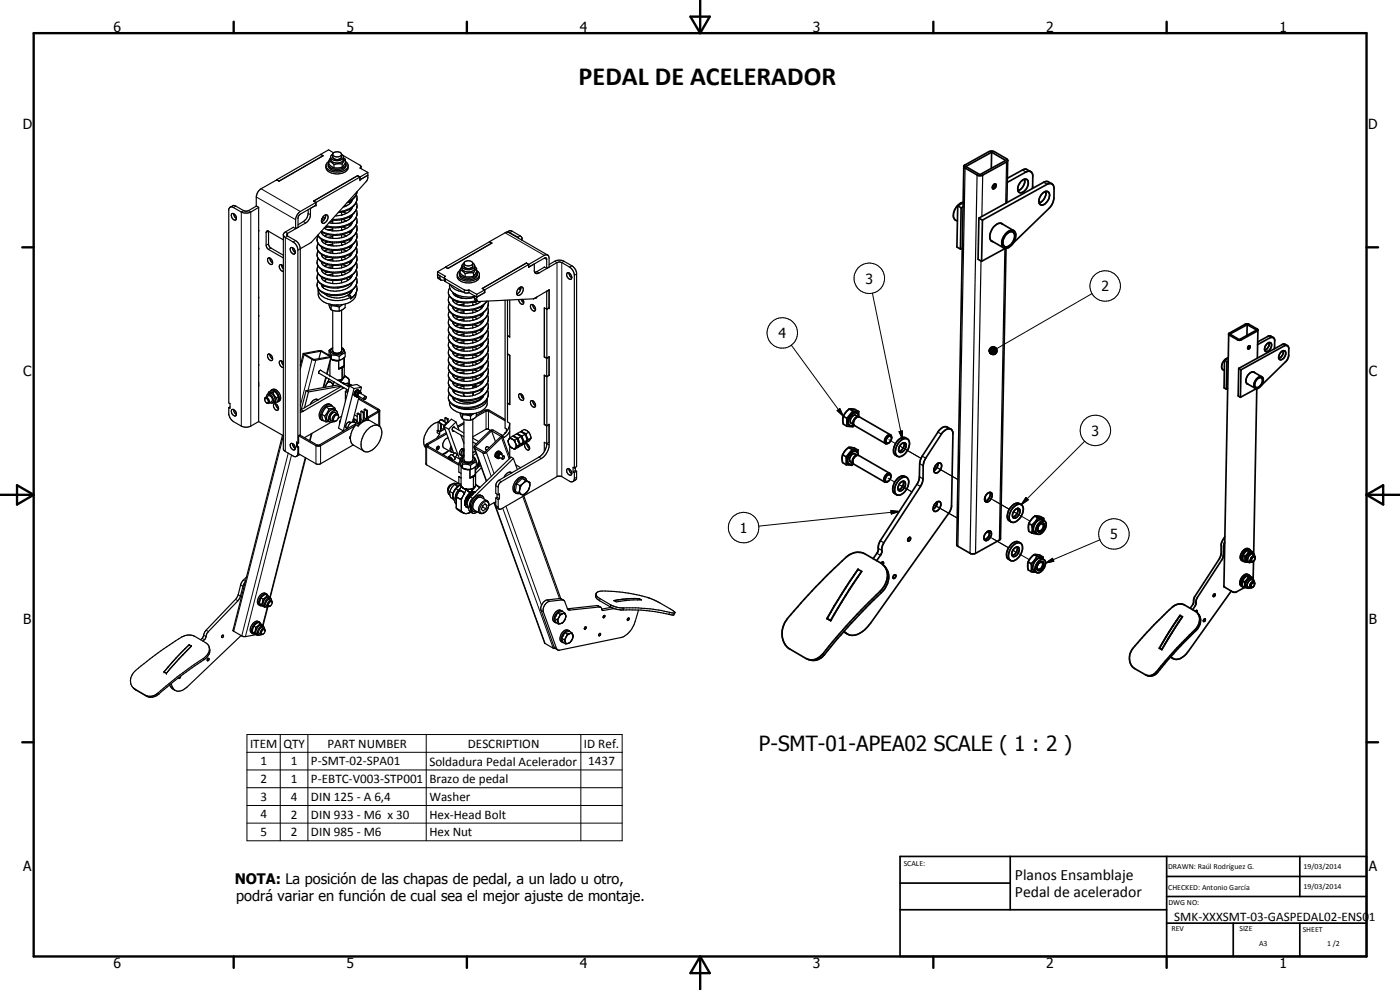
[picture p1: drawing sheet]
<svg xmlns="http://www.w3.org/2000/svg" width="420mm" height="297mm" viewBox="0 0 420 297" stroke-linecap="round" stroke-linejoin="round" font-family="sans-serif">
<defs><g id="words">
<text font-size="7.9" x="173.6" y="25.6">PEDAL DE ACELERADOR</text>
<text font-size="6.3" x="227.7" y="225.3">P-SMT-01-APEA02 SCALE ( 1 : 2 )</text>
<g font-size="4.7">
<text x="304.6" y="263.9">Planos Ensamblaje</text>
<text x="304.6" y="269.3">Pedal de acelerador</text>
</g>
<g font-size="4.4">
<text x="70.4" y="265.2">NOTA: La posición de las chapas de pedal, a un lado u otro,</text>
<text x="70.9" y="270.4">podrá variar en función de cual sea el mejor ajuste de montaje.</text>
</g>
<g font-size="4.2">
<text x="34" y="9.6">6</text>
<text x="104" y="9.6">5</text>
<text x="174" y="9.6">4</text>
<text x="244" y="9.6">3</text>
<text x="314" y="9.6">2</text>
<text x="384" y="9.6">1</text>
<text x="6.8" y="38.7">D</text>
<text x="410.6" y="38.7">D</text>
<text x="259.7" y="85.1">3</text>
<text x="330.5" y="87.4">2</text>
<text x="233.6" y="101.4">4</text>
<text x="7" y="112.9">C</text>
<text x="410.8" y="112.9">C</text>
<text x="327.6" y="130.7">3</text>
<text x="222" y="159.9">1</text>
<text x="333.2" y="161.8">5</text>
<text x="7" y="187.1">B</text>
<text x="410.8" y="187.1">B</text>
<text x="7" y="261.4">A</text>
<text x="410.8" y="261.4">A</text>
<text x="34" y="290.4">6</text>
<text x="104" y="290.4">5</text>
<text x="174" y="290.4">4</text>
<text x="244" y="290.4">3</text>
<text x="314" y="290.4">2</text>
<text x="384" y="290.4">1</text>
</g>
<g font-size="3.9">
<text x="75" y="224.3">ITEM</text>
<text x="85" y="224.3">QTY</text>
<text x="98.2" y="224.3">PART NUMBER</text>
<text x="140.4" y="224.3">DESCRIPTION</text>
<text x="175.2" y="224.4">ID Ref.</text>
<text x="78.1" y="229.7">1</text>
<text x="87.3" y="229.7">1</text>
<text x="93.3" y="229.7">P-SMT-02-SPA01</text>
<text x="128.9" y="229.7">Soldadura Pedal Acelerador</text>
<text x="176.6" y="229.7">1437</text>
<text x="78.1" y="234.9">2</text>
<text x="87.3" y="234.9">1</text>
<text x="93.3" y="234.9">P-EBTC-V003-STP001</text>
<text x="128.9" y="235">Brazo de pedal</text>
<text x="78.1" y="240.3">3</text>
<text x="78.1" y="245.6">4</text>
<text x="87.3" y="240.3">4</text>
<text x="87.3" y="245.6">2</text>
<text x="93.3" y="240.3">DIN 125 - A 6,4</text>
<text x="93.3" y="245.6">DIN 933 - M6 x 30</text>
<text x="128.9" y="240.4">Washer</text>
<text x="128.9" y="245.7">Hex-Head Bolt</text>
<text x="78.1" y="250.9">5</text>
<text x="87.3" y="250.9">2</text>
<text x="93.3" y="250.9">DIN 985 - M6</text>
<text x="128.9" y="250.9">Hex Nut</text>
<text x="352.4" y="276.3">SMK-XXXSMT-03-GASPEDAL02-ENS01</text>
</g>
<g font-size="2.4">
<text x="271.2" y="259.7">SCALE:</text>
<text x="350.6" y="260.8">DRAWN: Raúl Rodríguez G.</text>
<text x="391.2" y="260.6">19/03/2014</text>
<text x="350.6" y="267.1">CHECKED: Antonio García</text>
<text x="391.2" y="266.7">19/03/2014</text>
<text x="350.6" y="271.4">DWG NO:</text>
<text x="351.6" y="279.3">REV</text>
<text x="372" y="279.4">SIZE</text>
<text x="391" y="279.6">SHEET</text>
<text x="377.9" y="283.8">A3</text>
<text x="398.3" y="283.8">1 /2</text>
</g>
</g></defs>
<g fill="none" stroke="#000" stroke-width=".3">
<path d="M76.9 59.1l11.8 6.8M78.3 56.6l11.8 6.9M99.9 47.1a1.54 1.54 0 0 0 2.6 0M107.1 59.5a4.7 4.7 0 0 1-4.2 3.8l-1.1 .2M107.1 57.5l-.2 .9-.6 .8-1.8 1.3M70.8 61.8l-.7 .5M73.1 63.2l-.7 .4v64.2M74.6 63.2l.7 .4v64.2M80.6 73.2l-.7 .4M80.6 69.4l-.7 .4M81.3 74.4l-.7 .4M85.6 69.6l.7 .4v.8l-.7 .4v64.3"/>
<path d="M88.7 72.2l-.7 .4M90.1 74.6l-.7 .5M91 66.5l.8 .4M92.5 64l.7 .4M96.9 65.1l.7 .3M107.1 79.8a4.6 4.6 0 0 1-4.2 3.8 7.5 7.5 0 0 1-7.5-1.7l-.2-1M107.1 77.6a4.9 4.9 0 0 1-4.8 3.8 6.9 6.9 0 0 1-6.9-1.8l-.2-.9M107.1 73.1a4.8 4.8 0 0 1-4.2 3.7 7.5 7.5 0 0 1-7.5-1.7l-.2-.9M107.1 61.8a4.5 4.5 0 0 1-4 3.7l-3.4 .3M107.1 64a4.4 4.4 0 0 1-3.8 3.7 9.4 9.4 0 0 1-5.4 0M107.1 66.3a4.1 4.1 0 0 1-3.1 3.4 9.3 9.3 0 0 1-7.5-.4M107.1 68.5a4.7 4.7 0 0 1-4.6 3.9 9 9 0 0 1-5.8-.7l-1.3-1.2"/>
<path d="M107.1 70.8a4.3 4.3 0 0 1-3.6 3.6 7.9 7.9 0 0 1-7.9-1.3l-.4-1.2M107.1 75.3a3.4 3.4 0 0 1-2.1 3 9 9 0 0 1-8.4 .1l-1-.8-.4-1.1M139.2 79.8l.1 .2a1.69 1.69 0 0 0 2.3 .3l.3-.5M151.6 69.8l11.8 6.8M153.7 69.4l-.7 .4M156.1 70.8l-.7 .5M163.4 77.5l.7 .4M166.4 78.4l.8 .4v64.2M169.3 78.4l-.7 .4v64.2M171.7 79.8l-.8 .3M104.5 88.8l.7 .4v.5M107.1 86.6l-.1 .8a3.6 3.6 0 0 1-1.6 1.9"/>
<path d="M107.1 82.1a4.5 4.5 0 0 1-4.2 3.8 7.3 7.3 0 0 1-7.5-1.8l-.2-.9M107.1 84.4a4 4 0 0 1-3.6 3.6 7.7 7.7 0 0 1-8.1-1.6l-.2-.9M131.3 83l.7 .4M133.7 83.7v.8M134.6 87.7a3.7 3.7 0 0 0 3.6 2.8l2.6 .1 2.1-.4M134.6 90a3.8 3.8 0 0 0 3.7 2.8 8.2 8.2 0 0 0 7.7-2.5M139.3 87v.8M142.4 89.4l.7 .4M146.5 91.1a4 4 0 0 1-3.1 3.4 7.9 7.9 0 0 1-8.6-1.4l-.2-.9M146.5 93.3a4.1 4.1 0 0 1-3.1 3.5 8.2 8.2 0 0 1-8.4-1.1l-.4-1.2M146.5 95.6a4.5 4.5 0 0 1-4.2 3.8 7.3 7.3 0 0 1-7.5-1.8l-.2-.9M146.5 97.8a4.1 4.1 0 0 1-3.1 3.5 8.2 8.2 0 0 1-8.4-1.1l-.4-1.2"/>
<path d="M156.3 86.5l-.4 .3M161.1 81.5l.6 .4M173 82.2l-.6 .4M261.8 88l9 43.8M327.7 88.1l-28.5 16.5M80.5 118.7a1.13 1.13 0 0 1 1 1.8M91.3 106.4l-1.2 4.5M93.6 107.8l-3.5 14M94.8 108.1l-2.4 9M97.7 113.2l-.8 3.1M99.3 107.2l-1.3 4.9M99.9 105.2a1.54 1.54 0 0 0 2.6 0"/>
<path d="M102.4 116l.7 .4M104.1 115l.7 .4M108 117.9a.59 .59 0 0 0-.5 .9M146.5 100.1a5 5 0 0 1-4.8 3.9 7.1 7.1 0 0 1-6.9-1.8l-.2-.9M146.5 102.4a4 4 0 0 1-3.1 3.4 8.2 8.2 0 0 1-8.1-.9l-.6-.8-.1-.6M146.5 104.6a4 4 0 0 1-3.1 3.5 8.6 8.6 0 0 1-8.1-.9l-.5-.5-.2-.9M146.5 106.9a4.8 4.8 0 0 1-4.2 3.8 7.3 7.3 0 0 1-7.5-1.8l-.2-.9M146.5 109.1a4 4 0 0 1-3.1 3.5 8 8 0 0 1-8.4-1.1l-.4-1.2M146.5 111.4a4.6 4.6 0 0 1-4.2 3.8 7.2 7.2 0 0 1-7.5-1.7l-.2-.9M146.5 113.7a4.1 4.1 0 0 1-3.1 3.4 8.2 8.2 0 0 1-8.1-.9l-.5-.5-.2-.9M146.5 116a4.5 4.5 0 0 1-4.2 3.7 7.5 7.5 0 0 1-7.5-1.7l-.2-.9M146.5 118.2a4.6 4.6 0 0 1-4.2 3.8 7.2 7.2 0 0 1-7.5-1.8l-.2-.9"/>
<path d="M237.5 103.5l15.6 21.4M296.8 105.1l.2 .7zM296.8 105.3l.2 .5zM296.9 104.8l.1 1zM296.9 105.6l.1 .2zM297 105.8l.3 .4zM297 105.8l.6 .5zM297 105.8l.8 .6zM297 105.8l1.1 .7zM297 105.8l1.4 .6-.3 .1zM297 105.8l1.7 .5-.3 .1zM297 105.8l1.9 .4-.2 .1z"/>
<path d="M297 105.8l2 .2-.1 .2zM297 105.8l2.2-.1-.2 .3zM297 105.8l2.3-.3-.1 .2zM297 105.8l2.3-.6v.3zM297 105.8l2.3-.9v.3zM297 105.8l2.2-1.1 .1 .2zM297 105.8l2.1-1.3 .1 .2zM297 105.8l1.9-1.5 .2 .2zM297 104.6v1.2zM297 105.9h2.2M297.2 104.4l.2-.2-.4 1.6zM297.2 104.4l-.2 1.4v-1.2z"/>
<path d="M297.4 104.2l.2-.1-.6 1.7zM297.6 104.1l.3-.1-.9 1.8zM297.9 104h.2l-1.1 1.8zM298.1 104h.3l-1.4 1.8zM298.4 104l.3 .1-1.7 1.7zM298.7 104.1l.2 .2-1.9 1.5zM85 130.8l-14.9 58.6M86.5 135.9l-14 54.9M87.5 136.5l-13.9 54.5M88.3 133.5l-.2 .6M89.6 135.9l-.2 .1M90.3 122.9l.7 .5"/>
<path d="M91.6 137.3l-10.6 41.9M93.4 130.1l-.5 2.1M95.2 133.5l-.4 .2v5.4M95.8 133.5l.4 .2v5.4M100.6 123.7a1.57 1.57 0 0 0-1.3 2.4M105.9 126.4l.2 .2M105.9 126.3l.3 .3M106.2 125.8l.6 .2 .3 .6M113.7 122.8l-.4 .2v.4l.4 .2v4.2M128 133.2l.4 .2v.4l-.4 .2v5.5M134.7 137l.8 .4 .5 .8M134.7 137.4v-.1a1 1 0 0 1 1.1 .8"/>
<path d="M136.2 128.1l.2 .2M136.5 135.8l.6 .8M136.5 135.8v.1M137.7 139.4l.7 .3M139.2 137.9l.1 .2a1.69 1.69 0 0 0 2.3 .3l.3-.5M142.5 134.5l3.5 9.8M144.9 135.9l2.5 7.1M145.5 123.1l.4 .3v5.4M146 135.7l2.3 6.4M146.9 123.1l-.3 .3v5.4M150.3 136.3a.59 .59 0 0 0-.5 .9M150.5 131.3l2.3 6.4"/>
<path d="M150.7 130.8l.7 .4M161.7 137.2l.8 .4M164.1 133.1l.7 .4M251.2 123.2l.8-.6 1.1 2.3zM266.7 131.9l2.1 1.2M269.8 129.5l1-.2v2.5zM270 133.8l6.4 3.7M280.6 140l6.9 3.9M325.5 132.4l-19 19M136 149.2l.7 .4M136.6 150.7l.3 .2M136.9 146.6l.7 .5"/>
<path d="M140.2 151.7l.8 .4M140.8 153.1l.7 .4M141.1 149.1l.7 .4M144.9 151a.97 .97 0 0 1 1.2-.5 .97 .97 0 0 1 .5 1.3 2.27 2.27 0 0 1-2.2 2.1 1.97 1.97 0 0 1 .5-2.9zM146.2 150.2a2.5 2.5 0 0 0-2.6 2.5l.1 1 .3 .3M148.4 150.8l15.2 42.3M148.8 145.8l.7 .4M148.8 151.7l.7 .4M149.7 144.1l.7 .4M150.9 152.4l15.1 42.1M151.8 151.9l10.7 29.7M156.9 149l11 30.6"/>
<path d="M173 143.2l-.6 .4M266.5 143.5l2.1 1.2M267.4 153.2l2.5 .3-2.4 .7zM269.8 145.4l3.9 2.2-3.4-1.9M269.9 153.5l-42.2 4.4M280.4 151.5l6.9 3.9M296.9 149.4l6 3.4M304.7 153.8l-.5-.3 4.9 2.9M307.9 149.3l.7 .7-2.1 1.4zM70.7 179.8l.7 .5M71.5 178.4l.7 .4M72.2 175.5l.7 .4"/>
<path d="M73 174.1l.6 .3M81 179.9a1.17 1.17 0 0 0-1 1.8M168 179.6l.7 .4M180.1 179.6l-.2 .7M296.7 160.9l6 3.5M304.5 165.4l-.6-.3 5 2.8M313.8 169l2.1-1.5 .4 .9zM330.1 162l-16.3 7M56.8 193.5l.7 .3M57.5 193.8v.1M60.7 191.6l.7 .3M61 197.6l.1 .4"/>
<path d="M61.1 190.6l.7 .4M61.8 189.1l.8 .4M78.8 188.3a1.19 1.19 0 0 0-1 1.8M80.2 182.1l-1.4 5.5M162.4 183.1l.7 .5M164.2 180l.7 .4M166.3 194.2l.7 .4M170.3 182.7l.8 .3M179.1 181.7l.8 .4M180.6 182.9l.4 .3M183.3 181.5l-.1 .6M183.3 182.2l.8 .4"/>
<path d="M187.2 182.4l-.1 .6M201 183.7l-.3 .6M40.5 206.8l.3 .3M43.7 208.6l.3 .3M47.4 207.9l.3 .3M51.1 205.9l.7 .3M74.1 220.4h112.6v31.9h-112.6zM74.1 225.7h112.6M74.1 231h112.6M74.1 236.3h112.6M84.1 220.4v31.9M92.4 220.4v31.9"/>
<path d="M127.9 220.4v31.9M174.3 220.4v31.9M74.1 241.7h112.6M74.1 247h112.6"/>
<circle cx="234.8" cy="99.9" r="4.6"/>
<circle cx="260.9" cy="83.5" r="4.6"/>
<circle cx="331.7" cy="85.8" r="4.6"/>
<circle cx="328.7" cy="129.1" r="4.6"/>
<circle cx="223.2" cy="158.3" r="4.6"/>
<circle cx="334.3" cy="160.2" r="4.6"/>
</g>
<g fill="none" stroke="#000" stroke-width=".51">
<path d="M289.3 50l-2.2 113.4 .4 .5 3.8 2.2 .5 .1 1-.2 7.5-4.3 1.6-87.2M289.5 49.6l7.2-4.1 .8-.2 1 .3 3.6 2 .3 .4-.3 .6-7.6 4.1-1.1-.1-3.9-2.3-.2-.3zM289.8 50l7.8-4.3 4.2 2.4-7.7 4.3zM297.6 45.7l-.1 4.8M298.1 55.5l.2-.1a.42 .42 0 0 1 .6-.1 .42 .42 0 0 1 0 .6 .65 .65 0 0 1-.4 .6 .65 .65 0 0 1-.7-.1zM298.4 55.2l-.2 .7-.4 .4M302.3 54.7l5.6-3.1a1.28 1.28 0 0 1 1.5-.1 1.28 1.28 0 0 1 .6 1.5l-.2 3.6M302.4 48.1l-.2 12.7M306.4 54.5a1.26 1.26 0 0 1 2.1-.2 2.98 2.98 0 0 1-2.4 3.5 1.95 1.95 0 0 1 0-3zM307.5 53.8a3.2 3.2 0 0 1-2 3.4M309.4 51.5l-1.3-.7h-.7l-5.1 2.7M313 57.9l.5-.3a1.05 1.05 0 0 1 1.3 .1 1.05 1.05 0 0 1 .1 1.4 2.93 2.93 0 0 1-2.4 2.4 1.94 1.94 0 0 1 0-3.1z"/>
<path d="M313.8 57.4a3.2 3.2 0 0 1-1.9 3.5M315.7 55.2l-1.2-.7-1 .1-19.7 10.8M287.4 61.8l1 .6M287.4 61.8l-.2 12.3 1 .6M288.4 62.4l-.2 12.3M288.8 74.4l-.6 .3M289 62.1l-.6 .3M289.1 60.8l-1.7 1M289.1 60.7a3.9 3.9 0 0 0-2.7 5l.9 .6M293.8 65.4l1 .6M293.8 65.4l-.3 12.4 1.1 .6M294.8 66l19.5-10.7a1.31 1.31 0 0 1 1.5-.1 1.31 1.31 0 0 1 .5 1.4v2.8a4.8 4.8 0 0 1-1.4 3.1l-11 10.6"/>
<path d="M294.8 66l-.2 12.4M297.4 72.2l3.8 2.2M300.4 67l3.8 2.2M301 67.3a2.03 2.03 0 0 0-3 1 3.4 3.4 0 0 0-.5 4l.5 .2M301.7 74.5l-7.1 3.9M301.9 70.1a1.59 1.59 0 0 1 1.5-1 1.59 1.59 0 0 1 1.4 1 4.3 4.3 0 0 1-3.1 4.4 1.45 1.45 0 0 1-1.1-1.9l.5-1.6zM302 70.4a1.38 1.38 0 0 1 1.1-.9 1.38 1.38 0 0 1 1.3 .6 3.2 3.2 0 0 1-2.8 3.9 2.44 2.44 0 0 1 .4-3.6zM368.8 100l5.1-2.8 1 .1 2.6 1.7-.2 .4-4.8 2.6-.6 .1-2.9-1.5-.3-.4zM374.3 97.4l-.1 3.2M377.5 99l-.2 8.4M367.5 108.1l.7 .4M367.5 108.1l-.1 8.3 .6 .4"/>
<path d="M368.2 108.5l-.2 8.3M368.4 116.5l-.4 .3M368.6 107.5l-1.1 .6M368.6 108.3l-.4 .2M368.6 107.4a2.39 2.39 0 0 0-1.5 3.6l.3 .2M368.8 100.2l-1.5 75.8 3 1.7h.6l2.7-1.5M369.1 100.2l5.2-2.8 2.8 1.6-5.2 2.9zM371.8 110.5l.6 .5M371.8 110.5l-.2 8.3 .7 .4M372.4 111l13-7.2a.87 .87 0 0 1 1-.1 .87 .87 0 0 1 .4 1l-.1 2.1-.7 1.6-7.5 7.3M372.4 111l-.1 8.2M374.2 115.1l2.5 1.4"/>
<path d="M374.6 104l.3-.2a.41 .41 0 0 1 .2 .6 .41 .41 0 0 1-.7 0zM374.9 103.8l-.5 .7M376.2 111.6l2.5 1.5M376.5 111.8a1.81 1.81 0 0 0-2.4 1.5 1.26 1.26 0 0 0 .5 2M376.7 116.5l.4 .1M377 116.6l-4.7 2.6M377.2 116.6l-1 49.6M377.3 113.8l.9-.5a.96 .96 0 0 1 .7 .6 .96 .96 0 0 1-.2 1 1.65 1.65 0 0 1-1.9 1.3 1.89 1.89 0 0 1 .5-2.4zM377.4 103.4l3.8-2.1a.89 .89 0 0 1 1 0 .89 .89 0 0 1 .4 .9l-.2 2.4M378.5 115.6l-.6 .7-.8 .3M378.7 113.1a1.84 1.84 0 0 1-.2 2.5M378.7 113.1a2.33 2.33 0 0 0-2.4 2.7l.4 .7"/>
<path d="M380.2 103.2l.6-.4a.65 .65 0 0 1 .8 .7 1.54 1.54 0 0 1-1.9 1.8 1.89 1.89 0 0 1 .5-2.1zM380.9 102.8a2.16 2.16 0 0 1-1.4 2.3M382.1 101.3l-.8-.5h-.7l-3.2 1.8M384.4 105.7l.8-.5a.94 .94 0 0 1 .7 .7 .94 .94 0 0 1-.2 .9 1.11 1.11 0 0 1-.7 1 1.11 1.11 0 0 1-1.2-.2v-.9zM385.1 105.2l-.2 1.3-.5 .7-.6 .3M386.4 103.7a1.43 1.43 0 0 0-1.5-.4l-13.1 7.2M252.9 136.4l-.2 .9 .2 1.5 1 .6M252.9 136.4l1 .7M253.1 124.9l-.2 .8 .2 1.6 1.1 .6M253.1 124.9l1.1 .6M253.9 137.1v2.3M254.2 125.5v2.4"/>
<path d="M254.7 134.3l-1.1 1-.7 1.1M254.7 134.3l.1-.1a4.1 4.1 0 0 1 2.7 .8M254.7 134.3l1 .6M254.8 122.7l-.8 .7-.9 1.5M254.8 122.7l1.8 .2 1.1 .6M254.8 122.7l1.1 .6M255.7 134.9l1.8 .1M255.7 134.9l-1.8 2.2M255.9 123.3l1.8 .2M255.9 123.3l-1.7 2.2M256.1 139.1l9.4 5.6M256.1 139.1l-.4 .5-1.8-.2"/>
<path d="M256.2 127.4l.1 .2M256.3 127.6l9.5 5.5M256.3 127.6l-.4 .5-1.7-.2M257.1 123.9a2.62 2.62 0 0 0-2.2 3.7 1.04 1.04 0 0 0 1.3-.1 1.74 1.74 0 0 1 1.4-2.5 1.15 1.15 0 0 0-.6-1.2 1.15 1.15 0 0 0-1.4 .3 3.1 3.1 0 0 0-1.1 2.9l.5 .7M257.3 136.6l-.7-.4a1.56 1.56 0 0 0-1.4 2.4l.7 .3M257.4 136.6l9.6 5.4M257.4 136.6a1.98 1.98 0 0 0-1.3 2.5M257.5 136.3a1.15 1.15 0 0 0-.8-1 1.15 1.15 0 0 0-1.3 .4 2.7 2.7 0 0 0-.9 3.3l.3 .2M257.5 135v1.6a1.74 1.74 0 0 0-1.5 2.5 1.07 1.07 0 0 1-1.4 0 1.07 1.07 0 0 1-.2-1.4 2.58 2.58 0 0 1 2.5-2.3M257.5 125l-.7-.4a1.55 1.55 0 0 0-1.4 2.4l.8 .4M257.7 123.5v1.6M257.8 125.1l9.4 5.4"/>
<path d="M257.8 125.1a1.88 1.88 0 0 0-1.7 1.9l.1 .4M266.7 132.9l-.9 .2M266.7 132.9l-.2 .1M267.2 130.5l.4 .7M267.2 130.5a1.75 1.75 0 0 0-1.4 2.6M267.5 131.2a.8 .8 0 0 0-.9-.3 .8 .8 0 0 0-.5 .8l-.2 .9 .6 .4M267.5 131.2a1.89 1.89 0 0 1-.8 1.7M269.9 132.5a1.69 1.69 0 0 1 2.8-.4 4 4 0 0 1-2.9 4.9 1.61 1.61 0 0 1-1-2.3zM270.3 133.4a.86 .86 0 0 1 .8-.6 .86 .86 0 0 1 .8 .7 1.97 1.97 0 0 1-1.9 2.2 1.62 1.62 0 0 1 .3-2.3zM271.3 132.8a2.19 2.19 0 0 1-1.5 2.6M272.3 131.7a2.17 2.17 0 0 0-3.2 .9 2.83 2.83 0 0 0-.3 4l.5 .3M280.9 139.5a.89 .89 0 0 1 .9-.6 .89 .89 0 0 1 .8 .7 2.11 2.11 0 0 1-2 2.3 1.72 1.72 0 0 1 .3-2.4z"/>
<path d="M281.5 139l-.3 1.3-.9 .9M285.4 128.8l.6 .8v.6l-.4 21.7-.5 1.4-23.8 33.7a6.8 6.8 0 0 1-6.2 3.5l-.7-.2M285.4 128.8a2.58 2.58 0 0 0-2.9 1.5l-5.2 8.3-.3 5.5-.7 1.9-11.1 16.9-.6 1.6v1.4l-1.5 2.3M285.4 128.8l-1.1-.7a2.43 2.43 0 0 0-2.8 1.6l-5.3 8.3-.2 1.1-.1 4.3-.5 1.5-11.2 17.3a4.8 4.8 0 0 0-.6 3l-1.6 2.4M266.5 144.4l-1 .3M267 142a1.75 1.75 0 0 0-1.5 2.7M267 142l.3 .3 .1 .7M267.4 143l-.4 .9-.5 .5M267.4 143a.7 .7 0 0 0-.7-.7 .7 .7 0 0 0-.7 .7 .89 .89 0 0 0 .1 1.6l.4-.2M269.7 144.1a2.02 2.02 0 0 1 2.7-.7 3.9 3.9 0 0 1-2.5 5.1 1.13 1.13 0 0 1-1.4-1.2l.2-1.5zM270.1 144.9l.6-.4 .6-.1a1.72 1.72 0 0 1-.7 2.8l-.4 .1a1.23 1.23 0 0 1-.3-2.1zM271.1 144.4a2.19 2.19 0 0 1-1.5 2.6"/>
<path d="M272.1 143.3a1.94 1.94 0 0 0-3 .5 3.4 3.4 0 0 0-.8 4.2l.8 .5M280.9 150.9a.87 .87 0 0 1 1.2-.3 .87 .87 0 0 1 .2 1.3 1.73 1.73 0 0 1-1.9 1.5 1.86 1.86 0 0 1 .5-2.5zM281.3 150.5a2.68 2.68 0 0 1-1.2 2.3M296.2 159.6l.8 .4M296.4 148a.87 .87 0 0 1 1.2-.1 .87 .87 0 0 1 0 1.3 1.58 1.58 0 0 1-1.8 1.3 1.78 1.78 0 0 1 .6-2.5zM296.9 159.3a2.14 2.14 0 0 1-1.5 2.6M297.1 147.7a2.23 2.23 0 0 1-1.5 2.7l.1-1.3M304 152.4a1.82 1.82 0 0 1 2.8-.7 4 4 0 0 1-2.7 5.1 1.81 1.81 0 0 1-1-3zM304.4 153.2a.92 .92 0 0 1 1.7-.2 1.84 1.84 0 0 1-2 2.3 1.83 1.83 0 0 1 .3-2.1zM305.5 152.5a2.18 2.18 0 0 1-1.6 2.6M306.5 151.4a2.12 2.12 0 0 0-3.3 .9 2.83 2.83 0 0 0-.3 4l.6 .3M308.8 157.1v2.3l.9 .5"/>
<path d="M308.8 157.1l.9 .5M309.7 159.9l1.4 .2M309.7 157.6l.1 .9-.1 1.4M310.5 154.9l-.8 .7-.9 1.5M310.5 154.9l1.8 .1 .9 .5M310.5 154.9l.9 .5M311.4 155.4l1.8 .1M311.4 155.4l-.7 1.1-1 1.1M311.6 157.9l-.1 .2M312 157.4l.8-.5a.88 .88 0 0 1 .7 .7 .88 .88 0 0 1-.2 .9 1.29 1.29 0 0 1-1.8 1l-.1-.8 .3-.8M312 157.4l-.4 .5M312 157.4l-.2 .2"/>
<path d="M312.2 156.6a1.08 1.08 0 0 1 1.4-.2 1.08 1.08 0 0 1 .3 1.5 2.65 2.65 0 0 1-2.5 2.4 2.09 2.09 0 0 1 .2-3.2zM312.2 157.3a.66 .66 0 0 1 .9 0 .66 .66 0 0 1 0 .9l-.3 .5a.98 .98 0 0 1-1.2 .6l-.1-1M313.2 155.5l.1 .8M313.5 156.4a2.01 2.01 0 0 0-3.2 1.3 1.62 1.62 0 0 0 1 2.5M248.1 172.7l5.8-5.5a4.9 4.9 0 0 1 5.6-1l5.1 2.9 1 1 .5 1a6.4 6.4 0 0 1-2 6.4 202.2 202.2 0 0 0-17.9 19.4l-.2 .2a3.7 3.7 0 0 1-4.1 .5l-5.1-3a5.3 5.3 0 0 1-2.1-5.2l.5-1.7a12.2 12.2 0 0 1 3.2-4.5zM251.5 180l-1.1 1.8M252.7 178.1l-2.3 3.7M254.9 176.8l-4.5 7.5M255 176.9l-4.7 7.4M255 174.4l2.5-3.6 1.1 .6-3.7 5.4M255 174.4l-2.3 3.7M258.6 171.4l-3.6 5.5"/>
<path d="M264.4 169l.4-.3h.3l-.1 .7M265.4 169.8a4.8 4.8 0 0 1 1 5.2l-.8 1.5-1.1 1.3a223.2 223.2 0 0 0-17.6 19.1l-.7 .6-1.4 .6-2.1-.2M268.3 172.6l.4-.1a.59 .59 0 0 1 0 .7 .59 .59 0 0 1-.7 .2zM272.7 161.4l.3-.2a.62 .62 0 0 1 .2 .8 .62 .62 0 0 1-.7 .3zM295.8 160l.6-.6a.8 .8 0 0 1 1 .1 .8 .8 0 0 1 .1 1 1.63 1.63 0 0 1-1.9 1.6 1.7 1.7 0 0 1 .2-2.1zM303.8 164a1.74 1.74 0 0 1 2.9-.5 3.9 3.9 0 0 1-3.1 4.8 1.49 1.49 0 0 1-.9-2.1l.4-1.2zM304.4 164.5a.84 .84 0 0 1 1.3-.2 .84 .84 0 0 1 .1 1.2 1.4 1.4 0 0 1-1.9 1.3 1.85 1.85 0 0 1 .5-2.3zM305.2 164.1a2.07 2.07 0 0 1-1.5 2.6M306.3 162.9a1.91 1.91 0 0 0-3 .6 3.2 3.2 0 0 0-.8 4.2l.8 .4M308.6 168.6v2.4l.8 .5M308.6 168.6l.8 .5M309.4 171.5l1.5 .2"/>
<path d="M309.4 169.1v2.4M310.3 166.4l-1 1-.7 1.2M310.3 166.4l1.5 .1 1.2 .6M310.3 166.4l.9 .5M311.2 166.9l1.8 .2M311.2 166.9l-.9 1.5-.9 .7M311.6 169.2a.69 .69 0 0 1 .9-.6 .69 .69 0 0 1 .4 .9 1.05 1.05 0 0 1-.5 1.1 1.05 1.05 0 0 1-1.2 0l.1-.7M311.6 169.2l-.3 .5M311.8 169l.4-.4a.76 .76 0 0 1 1 .2 .76 .76 0 0 1 0 1 1.45 1.45 0 0 1-1.9 1.2 1.91 1.91 0 0 1 .5-2zM313 167.1l.1 .7M313.1 167.9a2.78 2.78 0 0 0-2.3 3.7l.3 .1M313.1 167.9h.2"/>
<path d="M313.3 167.9a1.82 1.82 0 0 0-3 1.1 1.72 1.72 0 0 0 .8 2.7M313.3 167.9a2.63 2.63 0 0 1-2.1 3.9l-.1-.1M364.2 178.5l.3-.3a.43 .43 0 0 1 .1 .5 .43 .43 0 0 1-.5 .2zM367.6 162.7l-.4 1.2-.2 3.5-7.7 11.9-.4 1.1a3 3 0 0 1-1 2.5M367.6 161.1l-1.1 2.1-.2 3.8-7.8 12.2-.3 1.8-1 1.5M369.5 177.3l-12.9 18.1a4.3 4.3 0 0 1-4.2 2.3l-.3-.1M372.9 176.1h.4M372.9 174.3l.6 .4M373 166.6v1.6l.6 .3M373 166.6l.6 .3M373.5 174.7v1.5M373.5 176.2l.9 .1"/>
<path d="M373.6 168.5l1 .2M373.6 166.9v1.6M374 172.8a2.53 2.53 0 0 0-1.1 3.1l.6 .3M374 172.8l1.2 .2M374 172.8l.6 .4M374.2 165.1l-1.2 1.5M374.2 165.1l1.2 .2 .6 .3M374.2 165.1l.6 .4M374.4 176.3l.3 .2 .7-.2M374.6 173.2l1.2 .1M374.6 173.2l-1.1 1.5M374.8 176l.5 .3"/>
<path d="M374.8 165.5l1.2 .1M374.8 165.5l-1.2 1.4M374.9 172.6a1.37 1.37 0 0 0-2.2 .6 1.71 1.71 0 0 0 .2 2.9M374.9 168.3l.5 .3M375 164.9a1.96 1.96 0 0 0-2.7 1.9l.1 1 .6 .5M375.2 172.9a1.19 1.19 0 0 0-2 .4 2.03 2.03 0 0 0-.3 2.8M375.2 173l.6 .3M375.3 165.2a.99 .99 0 0 0-.9-.5 .99 .99 0 0 0-.9 .7 2.4 2.4 0 0 0-.6 2.9l.6 .1M375.5 168.6l-.8 .1M375.8 174.3l.5 .2M375.8 176.2l-.4 .1M375.8 173.3l.1 .5"/>
<path d="M375.9 167.3l.4-.2a.77 .77 0 0 1 .2 .9 .77 .77 0 0 1-.9 .4v-.7zM375.9 173.8a1.89 1.89 0 0 0-1.5 2.5M375.9 173.8l.2 .1M376 165.6v.5M376 168.5l-.5 .1M376 166.5l.5 .4M376 173.9a1.46 1.46 0 0 0-1.5-.1 1.46 1.46 0 0 0-.7 1.4v.7l.8 .5M376.1 173.9l.2 .7M376.2 166.2a1.66 1.66 0 0 0-1.5 2.5M376.2 166.2a1.29 1.29 0 0 0-2.1 .8l-.2 1 .8 .7M376.2 168.4l-.1 5.5M376.2 166.2l.3 .7"/>
<path d="M376.3 174.6a1.14 1.14 0 0 1-.5 1.6M376.3 174.6a1.09 1.09 0 0 0-1 .5 1.09 1.09 0 0 0 .1 1.2M376.5 166.9a1.12 1.12 0 0 0-1.1 .5 1.12 1.12 0 0 0 .1 1.2M376.5 166.9l.2 .6M376.5 175l-.1-.1a.82 .82 0 0 0-.9 .4 .82 .82 0 0 0 .2 .9h.1M248.2 185.6h.1M248.2 185.6l1.1 .6M249.3 186.2h.1M249.3 183.7l-1.1 1.9M250.3 184.3l-1 1.9M250.4 181.8l-1.1 1.9M250.4 184.3l-1.1 1.9"/>
<path d="M253.2 189.6l1.2 .7M253.3 189.4l1.1 .9M346.4 187.4l4.6-4.5 2-1.5 1.9-.1 3.8 2.1a3.5 3.5 0 0 1 .1 5.3 144.9 144.9 0 0 0-12.2 13.4 2.46 2.46 0 0 1-2.9 .3l-3.1-1.8a4.4 4.4 0 0 1 .1-6.9zM348 194.5h.1M348 194.5l.7 .4M348.7 194.9h.1M351.3 197.1l.8 .5M351.4 197l.7 .6M354.9 185l-.8-.3-3.2 4.8-2.9 5M354.9 185l-6.2 9.9M354.9 185l-3.2 4.9-3 5M358.8 183.4l.4-.2-.1 .5"/>
<path d="M359.4 183.9a3.7 3.7 0 0 1-.6 5.4l-5.9 6-4.1 4.8a5.4 5.4 0 0 1-3.2 2.7l-1.3-.1M361.3 185.9l.2-.1a.33 .33 0 0 1 .2 .4 .33 .33 0 0 1-.5 .2zM270.1 257h140v30h-140zM303.2 257v16M350.1 257v30M390.1 257v12M270.1 265h33.1M270.1 273h80M350.1 277h60M350.1 269h60M350.1 263h60M370.1 277v10"/>
<path d="M390.1 277v10"/>
</g>
<g fill="none" stroke="#000" stroke-width=".35">
<path d="M83 53.9l.8 .5M83 54l-4.7 2.6a3.2 3.2 0 0 0-1.4 2.5v2.7l.7 .4M83 53.9l13.2-7.5 .7 .3-13.1 7.7M83 53.9v.1M96.3 46.3l.7 .4-13.3 7.7M96.3 46.3v.1M97.8 49.8a2.72 2.72 0 0 0 2.7 1.8 3.8 3.8 0 0 0 3.8-1.3l.2-.5M98.5 49.4a3.3 3.3 0 0 0 5.2 .4l.1-.4M98.7 48.3l.8 .3 .7 .8M98.7 48.7a1.43 1.43 0 0 0 .3 1.9 4 4 0 0 0 4.1 .2 1.5 1.5 0 0 0 .6-2.1M98.7 48.3l.2 1.1 1.3 .9M98.7 48.4a1.91 1.91 0 0 0-.8 2.1 1.91 1.91 0 0 0 1.6 1.4 3.9 3.9 0 0 0 5-1.4 1.8 1.8 0 0 0-.8-2.1"/>
<path d="M99.2 47.2a2.29 2.29 0 0 0 3.8 .2l.1-.2M99.2 47.3l-.5 1M99.9 46.3l-.6 .5-.1 1a2.3 2.3 0 0 0 3.9 .2l-.2-1.4M99.9 46a1.68 1.68 0 0 1 2.6 .3v.8a1.62 1.62 0 0 1-2.6 .1zM100.1 45.8l-1.5-.8-2.3 1.3M100.2 49.4v.9M102.5 46.3a1.65 1.65 0 0 1-2.6 .2M102.5 46.3l.4 .3M102.7 49.2v1M102.7 49.2l-1.5-.1-1 .3M102.7 50.2l-1.2 .2-1.3-.1M102.9 46.6l5.1 3 .3 .3 .1 .7"/>
<path d="M103.1 47.3l.6 .5M103.7 47.8v1l-1 1.4M103.7 47.8l-1 1.4M105.8 59.9l-1.7 1M105.8 59.9l-.1 .2a4.1 4.1 0 0 1-2.7 2M106.9 58.4a3.3 3.3 0 0 1-1.1 3.7M107.1 57.5l-.5 1.6-.8 .8M107.3 52.7l-13.2 7.6M107.3 52.7h.1M107.3 52.7l.7 .4M108 53.1l-.7-.4-13.2 7.6M108 53.1l-17.9 10.4a3.6 3.6 0 0 0-1.4 2.1v3"/>
<path d="M108.3 50l-.3 .4 2.4 1.3M110.4 51.7v1.8l-.4 .9-16.5 18.3-3.4 1.9M110.4 52.6l-2.4 1.4v-.9M110.4 51.7l-2.4 1.4M289.6 50.4l-2.1 113.5M293.2 52.5l-2.1 113.5M294.9 52.5l-.2 12.4M302.1 48.6l-.3 12.4M306.9 51l1 .6M313.2 54.7l1.1 .6M69.5 64.2a1.18 1.18 0 0 1 1.2 .5 1.18 1.18 0 0 1 0 1.3 1.4 1.4 0 0 1-1.2-1.8zM70.1 64.1l.2 .8 .6 .7"/>
<path d="M77 61.8l-2.4 1.4-.9 .2-3.1-1.7a1.43 1.43 0 0 0-1.5 .4M77.6 62.2l-3.2 1.7-1.7-.1-2.6-1.5a.83 .83 0 0 0-.9-.2 .83 .83 0 0 0-.5 .7v58.1l.3 .2v1.4l-.3-.2M77.6 62.2v64.3M80.3 77.6a1.11 1.11 0 0 1 1.5 1.1 .57 .57 0 0 1-.4 .7 .57 .57 0 0 1-.7-.4l-.4-.6zM80.6 69.4l.1 4.4 .6 .6 3.7 2.2M80.6 69.4l-.4-.1-.3 .5 .1 4.4 .6 .6 4.4 2.6M80.6 69.4l4.4 2.6M81 77.4l.1 .7 .7 .8M84.5 79.5l.5 1.2M85 70.5l.6 .7 2.4 1.4a3 3 0 0 1 1.4 2.5v57.7M85 79.9a.62 .62 0 0 0-.6-.5 .62 .62 0 0 0-.6 .7 1.34 1.34 0 0 0 1.2 1.3M87.2 74.4a1.12 1.12 0 0 1 1.2 .5 1.12 1.12 0 0 1-.1 1.3 1.39 1.39 0 0 1-1.1-1.8z"/>
<path d="M87.8 74.3l.2 .9 .6 .6M88 68.2h.1M88 68.2l.7 .4M88 68.2l-2.4 1.4-.6 .7v64.4l.6 .8 2.4 1.3a.88 .88 0 0 0 1 .1 .88 .88 0 0 0 .4-.9v-1.7M90.1 74.6v56M92.5 62.9a3.5 3.5 0 0 1-1.5 3.6l-1.6 .9M94.1 60.3l.7 .4v.9l-5.1 3.1-.3 .6v2.9l-.7 .4M94.1 60.3v.1M94.8 61.6l-1.6 .9-.2 2.9-1 1.3-5.9 3.5 .1 .5 3 1.9 .6 .8 .3 1.2M95.4 70.6a5.4 5.4 0 0 0 5 2.3 8.5 8.5 0 0 0 4.8-1.3M95.5 70.8a2.43 2.43 0 0 0 1.1 3.4 8.6 8.6 0 0 0 6.2 .6M95.5 77.6a2.37 2.37 0 0 0 1.1 3.3 8.8 8.8 0 0 0 6.2 .8"/>
<path d="M96.3 69.5l.4 .2M96.5 74.1l.3 .7 .6 .6M96.5 76.3l.3 .8 .6 .5M96.5 69.6a1.9 1.9 0 0 0 1.9 1.6M96.5 78.6v.1a1.73 1.73 0 0 0 1.2 1.3l.7 .3M96.5 71.8l.1 .5 .8 .8M96.6 65.6l.5 .6M96.7 69.7l-.2 .1M96.7 71.9l-.2 .2M96.7 74.2l-.2 .1M96.7 76.5l-.2 .1M96.7 78.7l-.2 .1"/>
<path d="M96.8 65.2l.7 .4M97.1 64.9a.78 .78 0 0 1 1.2-.3 .78 .78 0 0 1 0 1.2 1.28 1.28 0 0 1-1.7 1 1.82 1.82 0 0 1 .5-1.9zM97.4 77.6l1 .4M97.4 75.4l1 .3M97.4 73.1l1 .4M97.7 64.5v.2a2.07 2.07 0 0 1-1.2 1.9M97.7 67.9a9.2 9.2 0 0 0 4.8 .3M98.4 79.4l-1 .4M98.4 77.1l-1 .5M98.4 74.9l-1 .4M98.4 78a8 8 0 0 0 4.4 0M98.4 72.6l-1 .5"/>
<path d="M98.4 75.7a7.1 7.1 0 0 0 4.4 0M98.4 70.4l-1 .4M98.4 73.5a8 8 0 0 0 4.4 0M98.4 68.1l-1 .4M98.4 71.2a8 8 0 0 0 4.4 0M99.5 66l.4 .1M99.9 66.1v.9M99.9 68.3v1M99.9 70.6v.9M99.9 72.9v.9M99.9 75.1v.9M99.9 77.3v1"/>
<path d="M99.9 79.6v1M99.9 66.5l-.9 .1M99.9 68.7l-1.5 .3M99.9 71l-1.5 .2M99.9 73.3l-1.5 .2M99.9 75.5l-1.5 .2M99.9 77.8l-1.5 .2M102.5 63.6v1M102.5 65.9v.9M102.5 68.2v.8M102.5 70.4v.9M102.5 72.7v.9"/>
<path d="M102.5 74.9v.9M102.5 77.2v.9M102.5 79.5v.8M102.5 64.4l.3 .1M102.5 66.7h.3M102.5 68.9l.3 .1M102.5 71.2h.3M102.5 73.4l.3 .1M102.5 75.7h.3M102.5 78h.3M102.8 63.6l-1.3 .2M102.8 79.4l1.2 .4"/>
<path d="M102.8 77.1l1.2 .5M102.8 74.9l1.2 .4M102.8 72.6l1.2 .5M102.8 70.4l1.2 .4M102.8 68.1l1.2 .4M102.8 65.8l1.2 .5M102.8 63.6l1.2 .4M103.5 61.6l.5 .2M104 66.3l-2.5 .7-2.7-.2M104.7 76.5l.5 .3M104.7 78.7l.5 .3M104.7 74.2l.5 .3"/>
<path d="M104.7 65.2l-2.1 .7-2.7 .2M104.7 60.6l.5 .3M104.7 62.9l.5 .3M104.7 65.2l.5 .2M104.7 67.4l.5 .3M104.7 69.7l.5 .3M104.7 71.9l.5 .3M105.2 71.6l.2 .3M105.2 78.4l.2 .3M105.2 76.2l.2 .3M105.2 73.9l.2 .3M105.2 69.4l.2 .3"/>
<path d="M105.2 67.1l.2 .3M105.2 64.9l.2 .3M105.2 62.6l.2 .3M105.2 60.4l.2 .2M105.4 67.4a7.4 7.4 0 0 1-7.5 1.4l-.7-.3M105.4 78.7a7.1 7.1 0 0 1-7 1.6M105.4 76.5l-1.4 1.1-1.2 .4M105.4 74.2l-1.4 1.1-1.2 .4M105.4 71.9l-1.4 1.1-1.2 .5M105.4 62.9a6.1 6.1 0 0 1-4.8 1.9M105.8 62.1l-1.5 1-1.5 .5M105.8 78l-.4 .7"/>
<path d="M105.8 75.7l-.4 .8M105.8 73.4l-.4 .8M105.8 71.2l-.4 .7M105.8 69a3.9 3.9 0 0 1-3 2.2M105.8 66.7l-.4 .7M105.8 64.4l-.4 .8-1.4 1.1M105.8 62.1l-.4 .8M106.9 78.7a3.9 3.9 0 0 1-3.2 4.9 8.1 8.1 0 0 1-8-1.2l-.2-.2a2.03 2.03 0 0 1 0-2.4M106.9 71.9a4 4 0 0 1-3.2 4.9 8.9 8.9 0 0 1-7.1-.4 2.35 2.35 0 0 1-1.1-3.3M106.9 74.2a4 4 0 0 1-3.2 4.9l-.6 .2a8.3 8.3 0 0 1-6.7-.8 2.33 2.33 0 0 1-.9-3.2M106.9 60.6l.2 .9-.2 1.4M106.9 62.9a3.5 3.5 0 0 1-2 4.4l-2.4 .9"/>
<path d="M106.9 65.2a3.8 3.8 0 0 1-2.7 4.7 8.8 8.8 0 0 1-7.5-.2M106.9 67.4l.2 .6-.2 1.7M106.9 69.7a3.9 3.9 0 0 1-3.2 4.9l-.9 .2M106.9 76.5a4.1 4.1 0 0 1-3.5 4.9l-.6 .3M106.9 62.9l-.8 1.3-1.4 1M106.9 69.7l-.6 1-1.1 .9M138.6 79.9a2.27 2.27 0 0 0 3.9 0M138.8 79.3l.4-.3a1.52 1.52 0 0 0 2.7 0l.6 .7v.8a2.26 2.26 0 0 1-3.4 .7l-.5-.5v-1zM139.5 78.5a1.78 1.78 0 0 1 2.4 .4v1.1l-.5 .4a1.67 1.67 0 0 1-2.1-.4l-.1-1zM146.9 72.6l.7 .3-13.2 7.7M146.9 72.6l-13.2 7.5M146.9 72.5v.1"/>
<path d="M152.2 69.6l.7-.4 .8 .2 2.8 1.7 .2 1M152.4 69.6l12 6.9M155.6 71.5l-2.6-1.7-1-.2-5.1 2.9M156.7 71.6l-.2 .4M158 78.9l.7 .4M158 78.9v.1M158 78.9l-13.3 7.7 .7 .4M158.7 79.3l4.7-2.7a.89 .89 0 0 1 1-.1 .89 .89 0 0 1 .4 1v2.6l-.7 .4M158.7 79.3v.9l5-2.9 .4 .4v2.8M160.3 79.2v2.2a.82 .82 0 0 0 .6 .7 .82 .82 0 0 0 .8-.2l5.5-3.1 .8-.2 3.2 1.7 .7 .8 .4 .9 .1 58.4M164.8 79.4a4.4 4.4 0 0 1 2.9-1.3l1.3 .2 2.9 1.6 .9 1 .2 1v58.1l-.6 .4M294.4 78.3l-1.6 87.7"/>
<path d="M301.6 74.5l-1.7 87.6M95.5 82.1a2.47 2.47 0 0 0 1.1 3.4 8.5 8.5 0 0 0 5.8 .7l1.6-.4 1.4-.8M95.5 86.9v1.4a3.8 3.8 0 0 0 3.7 3 7.4 7.4 0 0 0 7.4-2.1l.2-1.2M95.5 84.4l-.3 .8a2.52 2.52 0 0 0 1.4 2.5l.8 .4M95.5 86.7a3.5 3.5 0 0 0 3.3 3.2 8.8 8.8 0 0 0 6.4-.7M96.5 80.9a1.9 1.9 0 0 0 1.9 1.6M96.5 83.1v.2M96.7 80.9l-.2 .2M96.7 83.2l-.2 .1M96.8 85.6v.6M96.8 85.8l.3 .6M98 83.8l-.6 .5"/>
<path d="M98.4 81.7l-1 .4M98.4 82.5a8.5 8.5 0 0 0 4.4 0M98.8 91.2l.6 1.8M99.3 91.3l.1 .5M99.4 93l2.4 .3M99.4 91.8v1.2M99.4 91.8l2.4 .4M99.9 81.9v.9M99.9 84.1v1M99.9 93.1v12.3a1.62 1.62 0 0 0 2.6-.2M99.9 80.1l-1.5 .2M99.9 82.3l-1.5 .2"/>
<path d="M100.7 91.5l.3 .1M101.5 86.4h-.3M101.6 91.5l-.3 .1M101.8 92.2v1.1M102.5 93.1l-.7 .2M102.5 81.7v.9M102.5 84v.9M102.5 93.1v12.1M102.5 80.2l.3 .1M102.5 82.5h.3M102.8 81.7l1.2 .4M102.9 91.4l-1.1 .8"/>
<path d="M103.6 91.2v1.1l-1.1 .8M103.9 83.6l.7 .4M104.6 88.5a.78 .78 0 0 1 .7 1.2M104.7 80.9l.5 .3M104.7 83.2l.5 .3M105.2 89.7h.1M105.2 82.9l.2 .3M105.2 80.7l.2 .2M105.4 87.3a8.7 8.7 0 0 1-6.3 1.3l-1.7-.5M105.4 85l.1 .4M105.4 87.2a5 5 0 0 1-6.3 1.9l-.9-.3-.8-.7M105.4 83.2a7 7 0 0 1-8.6 .7l-.3-.6"/>
<path d="M105.4 80.9l-1.1 1-1.5 .6M105.8 84.8a5.2 5.2 0 0 1-5.3 2.6 3.9 3.9 0 0 1-4-1.8v-.2M105.8 87l-1.3 1.8M105.8 82.5l-.4 .7M105.8 80.2l-.4 .7M106.9 85.5a3.4 3.4 0 0 1-1.6 4.2M106.9 80.9a3.3 3.3 0 0 1-1.5 4.1M106.9 83.2a3.3 3.3 0 0 1-1.5 4.1M131.3 81.5l.1 1.9 .9 .6M131.3 81.5l2.4 1.4-.3 .3 .2 1.3 5.9 3.4 1.2-.1M133.4 83.5l-2.1-1.2 .7 .5 .2 1.1 1.2 .2M133.4 83.4v.1"/>
<path d="M133.4 83.5l5.9 3.5h1.4M133.7 80.1l.7 .5M133.7 80.1v.1M133.7 80.2l-2.4 1.3M133.7 80.2l.7 .4M134.9 91.1a2.33 2.33 0 0 0 1 3.3M134.9 85.2v1l1 1.5M134.9 88.8a2.28 2.28 0 0 0 1 3.3M134.9 93.3a2.84 2.84 0 0 0 2.4 4 8.5 8.5 0 0 0 4.5 .2M134.9 95.6a2.44 2.44 0 0 0 1.1 3.4M134.9 97.8a2.74 2.74 0 0 0 2.1 3.9l2.1 .5a9.4 9.4 0 0 0 5.2-1.1l.3-.1M134.9 86.4a2.44 2.44 0 0 0 1.1 3.6"/>
<path d="M135.1 85.3a5.1 5.1 0 0 0 4 2.4M135.9 87.7l.2 .6 .7 .5M135.9 87.7a8 8 0 0 0 6.5 1.2M135.9 96.6a1.48 1.48 0 0 0 1.2 1.4l.7 .3M135.9 92.4l.9 .9M135.9 94.4l.1 .6 .8 .6M135.9 92.1l1.8 .8 1.5 .2M135.9 94.4a5.6 5.6 0 0 0 3.3 1M135.9 89.8l.1 .5 .5 .6 1.2 .6M135.9 98.9a1.23 1.23 0 0 0 .9 1.2M135.9 92.1v.3M136 87.8h-.1"/>
<path d="M136 99a8.5 8.5 0 0 0 5.8 .7M136 90l1.7 .6M136 90h-.1M136 92.2l-.1 .1M136 94.5l-.1 .1M136 96.7l-.1 .1M136 99l-.1 .1M136.6 88.2l1 .8 1.1 .5M136.8 95.6l1 .5M136.8 93.3l1 .5M136.8 88.8l1.8 .7M137.1 88.7l-.3 .1"/>
<path d="M137.2 82.5l.1 .3a3.4 3.4 0 0 0 3.9 1.5 2.72 2.72 0 0 0 2.7-1.8M137.7 91.5l1.8 .3 2.7-.3M137.8 99.7l-1 .4M137.8 97.4l-1 .4M137.8 95.2l-1 .4M137.8 98.3a7.9 7.9 0 0 0 4.4 0M137.8 92.9l-1 .4M137.8 96.1a8.3 8.3 0 0 0 4.4 0M137.8 90.6l-1 .5M137.8 93.8l2.1 .3 2.3-.3M138 89.2l-.2 .1M138.1 81.4a1.54 1.54 0 0 0 1.7 2 3.3 3.3 0 0 0 3.4-1.1v-.2"/>
<path d="M138.1 80.9l1.5 1.2M138.1 80.9v1l1.5 1.2M138.1 81.2a1.83 1.83 0 0 0-.9 1.8 1.83 1.83 0 0 0 1.3 1.5 4.5 4.5 0 0 0 5.3-1v-1.5l-.8-.8M138.6 80l-.5 .9M139.2 91.3l-1.4 .2M139.2 90.8v1M139.2 93.1v1M139.2 95.4v.9M139.2 97.7v.9M139.2 99.9v.9M139.2 93.6l-1.4 .2M139.2 95.8l-1.4 .3"/>
<path d="M139.2 98.1l-1.4 .2M139.6 82.1v1M140.7 87.8l2.4 1.4M140.7 87l2.4 1.3M140.7 87v.8M141.9 90.7v.9M141.9 93v.9M141.9 95.2v.9M141.9 97.5v.9M141.9 99.7v.9M141.9 91.5h.3M141.9 93.7l.3 .1"/>
<path d="M141.9 96l.3 .1M141.9 98.3h.3M142.1 81.9l-1.2-.1-1.3 .3M142.1 81.9v.9M142.1 82.8l-1 .3h-1.5M142.2 95.2l-3 .2M142.2 99.7h-.4M142.2 99.7l1.1 .4M142.2 97.4l1.1 .4M142.2 95.2l1.1 .4M142.2 92.9l1.1 .4M142.2 90.6l1.1 .5"/>
<path d="M142.4 89.2l-1.4 .3h-2.4M142.5 80l.5 .6M143 81.4a1.79 1.79 0 0 1-1.8 2.5h-1.2a1.9 1.9 0 0 1-2.1-1.9M143 80.6l-.9 1.3M143 80.6v.9l-.9 1.3M143.1 89.2l-.7-.5v1.1l1 .6M143.1 88.3l.1 2M143.2 90.3a9.7 9.7 0 0 1-5.5 .3M143.2 90.3l.2 .1M144 92.2l-2 .8-2.8 .1M144 92.2l.6 .3M144 94.5l.6 .2"/>
<path d="M144 96.7l.6 .3M144 99l.6 .3M144.3 90.5l-2.1 1M144.6 91.9l.2 .3M144.6 96.4l-2.8 1.1M144.6 98.7l-2.4 1M144.6 98.7l.2 .3M144.6 96.4l.2 .3M144.6 94.2l.2 .3M144.6 99.2a7.4 7.4 0 0 1-6.8 1.4M144.8 86.5v.1M144.8 86.5l13.1-7.5 .8 .4-13.2 7.6"/>
<path d="M144.8 86.5l.7 .5M144.8 94.5l-1 .9-1.6 .7M144.8 99l-.2 .2M144.8 96.7l-1.4 1.1-1.2 .5M144.8 92.2l-1 .9-1.6 .7M145.2 91.5l-.4 .7M145.2 93.7l-1.5 1-1.5 .5M145.2 98.3l-.4 .7M145.2 96l-.4 .7M145.2 93.7l-.4 .8M145.4 87.8h.1M145.4 87l-2.3 1.3"/>
<path d="M145.5 87.8l-2.4 1.4M145.5 87l-.1 .8M146.1 90.3l-.8 1.1-1.3 .8M146.3 94.5a3.4 3.4 0 0 1-1.7 4.2M146.3 92.2a3.5 3.5 0 0 1-1.7 4.2M146.3 96.7l.2 1-.2 1.2M146.3 99a3.5 3.5 0 0 1-1.7 4.3M146.3 92.2l-1.1 1.5M146.3 98.9l-.6 1.2-1.1 .9M146.5 90.3l-.2 1.9M151.6 90.1v38.3l.4 .3v.8M152.3 90v36.6l.7 .4v4.4"/>
<path d="M153 90v11.1l-.7-.4M155.6 86.5l.6 .4M156.3 86.1a1.95 1.95 0 0 1-1.2 2.1M156.3 86.1a.79 .79 0 0 1 .7 .5 .79 .79 0 0 1-.1 .8 1.16 1.16 0 0 1-1.8 .9v-.9l.6-.9M156.3 86.1l-.6 .4M156.4 89.8l.8 1M156.7 89.8v.5M156.9 89.8a.86 .86 0 0 1-.1 1.5l-.7-.3-.5-1.1M158.7 80.1h.1M159.3 91.4a1.32 1.32 0 0 1 1.4 1.5l-.1 .3a1.22 1.22 0 0 1-1.2-.5 1.22 1.22 0 0 1-.1-1.3zM159.9 91.4l.2 .8 .6 .7M161.1 89.1l-.2 .4-.3-.1"/>
<path d="M163.4 80.2l.7 .3M163.4 92.4v14.7l.7 .4M163.4 80.1l-2.9 1.6M164 87.4h.1M164.1 87.4v40.3M164.1 92.8h.1M164.1 92.8l-.7-.4v14.7M164.7 87l-.6 .4M164.8 87v5.4l-.7 .4M164.8 87l-4.6 2.7-16.8 .7M170.2 81.9a1.18 1.18 0 0 1 1.2 .6 1.18 1.18 0 0 1-.1 1.3 1.37 1.37 0 0 1-1.1-1.9zM170.8 81.9l.2 .8 .6 .6"/>
<path d="M79.4 119.7a.77 .77 0 0 1 1 .1 .77 .77 0 0 1 .1 1l-.3 .1M79.7 119.3a1.11 1.11 0 0 0 .5 1.6M79.7 119.3a1.15 1.15 0 0 1 .9 1.7l-.4-.1M80.3 118.3a1.25 1.25 0 0 1 1.3-.2 1.25 1.25 0 0 1 .8 1.1l.1 1-.7 .7M80.3 106.4a1.13 1.13 0 0 1 1.3 .3 1.13 1.13 0 0 1 .2 1.2l-.4 .3-.5-.2a1.36 1.36 0 0 1-.6-1.6zM80.4 118.3a1.73 1.73 0 0 1 1.3 2.6l-.7-.1M80.4 118.3l-.4 .7M80.5 118.7l-.8 .6M80.6 117.6l1.3 .2M80.6 117.6l-.1 .6M81 106.3l.1 .6 .7 .8M81.2 117.3a1.14 1.14 0 0 1 1.8 .3 2.12 2.12 0 0 1 .5 2.9"/>
<path d="M81.4 117.1a1.86 1.86 0 0 1 2.7 1.5 1.33 1.33 0 0 1-.6 1.9M81.9 117.8l1.1 1.6M82.5 117.5l-1.3-.2-.6 .3M82.5 117.5l1 1.5M82.5 117.5l-.6 .3M83 119.4l-.2 1.4M83.5 119a1.53 1.53 0 0 1-.7 1.8M83.5 119l-.5 .4M84.5 108.3a.59 .59 0 0 0-.7 .3 .59 .59 0 0 0 .1 .7l.5 .7 .6 .2M84.5 108.3l.5 .5M84.5 108.3l.5 1.2M90.5 108.4l-.2 .4"/>
<path d="M91 106.1l5-.9 3.2 1.6 .3 .3-5.1 1-.8-.3zM91 106.2l-.9 3.5M91.4 106.3l4.9-.9 2.8 1.6-4.9 .9zM91.9 117.2l.7 .4M91.9 117.2l-1.5 5.7M92.6 117.6l-1.2 4.7M95.1 119.8l.4 .2a1.74 1.74 0 0 0-2.4 1.4M95.7 111.9l8.8 5.2M95.7 112l.1 .1M96.2 111.1l.1 .1M96.2 111.1l8.6 5M96.2 111.1l-.5 .4v.5"/>
<path d="M96.3 105.4l-.6 2.2M97.9 113.2l-.8 3M98.2 113.4l-.3 .1M98.4 114.6h.8l.7 .9M98.4 114.6l-.8 1.6M98.8 113.7l-.4 .9M98.8 105.2v1.4M98.8 105.2l.6 1.4M99 109v3.7M99.4 107.7l2.4 .4M99.4 107.7l1.2 .5h1M99.4 107.7h.1"/>
<path d="M99.4 106.6h1.2l1.2 .3M99.4 106.6v.3M99.4 107.4v.3M99.5 107.1h.1M99.5 107.1l-1.3 5.2M99.9 104.4a.94 .94 0 0 0-.6 1.1 .94 .94 0 0 0 1.1 .7l1.2 .1a1.05 1.05 0 0 0 1.2-.6 1.05 1.05 0 0 0-.3-1.3M99.9 104.4l-1.1 .8M99.9 115.5l-.2 .3M100.3 114.6l-.4 .9M101.5 115.4l-.1 .1 .2-.1M101.6 108.2v2.5M101.7 115.4l-9.8 1.8"/>
<path d="M101.8 106.9v1.2M101.9 108.1l-.3 .1M101.9 110.6l-.3 .1M102.4 115.9l-9.8 1.7M102.5 116l-12.4 7.1M102.5 104.4l.4 .1 .7 1.4M102.7 114.9l.7 .2M102.7 110.3v3.4M102.7 113.7l-.5 .9M102.7 113.7l-1.3 .4M102.7 110.3l-.8 .3M102.8 114.9l.5 .3"/>
<path d="M103.2 113.3l-.9 1.3M103.2 109.9l-1.2 .7M103.2 115l.1 .1M103.2 109.9l.1-.2-1.7 1M103.2 109.9l-.5 .4M103.2 113.3l-.5 .4M103.2 115.1l1.1-.1 1.1 .5M103.2 116.3l-12.4 7.2-.7 .2M103.3 107.3l-.1 6M103.3 112.5l1.5 1.4v1.2M103.3 107.3l-1.5 .8M103.6 105.9l-.7 .2-1.1 .8"/>
<path d="M103.6 105.9v1.2l-.3 .2M103.6 112.8l1 .8M103.7 117.4v3.1M103.7 117.4l.3-.2 .4 .3M103.7 117.4l.6 .5M103.9 115.6l1.2-.2 .5 .3M104 116.8v.5M104.3 115.8l.5 .1M104.7 116h.1M104.8 115.8l-3.2 12.6 1.4 .9M104.8 115.8l1.4 .8M104.8 115.8l2.3-.4 1.4 .8"/>
<path d="M106.2 116.6l-3.2 12.7M106.2 118.4h.2M106.2 118.4l.3 .4M106.4 118.4l.1 .3M106.5 118.8l.1 .1M106.5 118.7l.3 .3M106.5 118.6l.3 .4M106.5 118.5v.1M106.5 118.5l.3 .2M106.6 118.2l-.1 .1M106.6 118.2l-.1 .3M106.6 118.3l-.2 .1"/>
<path d="M106.6 118.2l-.4 .2M106.8 118.7l.4 .6M106.8 119l.4 .3M106.9 117.6l-.3 .6M106.9 117.6l.3 .1M107.2 117.7l-.4 1M107.2 119.3l.6-.3-2 7.6M107.5 117.1l-.6 .5M107.6 117.1l.1 .1M107.6 119.7l5.8 3.5-3.1 2M107.6 119.4l6.2 3.5 .1 .3v4.7M107.6 117.1a1.23 1.23 0 0 0-1.1 1.2"/>
<path d="M107.6 117.1l.4 .2M107.6 117.1a1.02 1.02 0 0 0-1 .2 1.02 1.02 0 0 0-.4 1h.3M108 117.3l.4 .6-.2 .2v-.3a.75 .75 0 0 0-.9 .4 .75 .75 0 0 0 .2 .8h.1M108 117.3l-.8 .4M108.5 116.2l-.3 1.3M108.5 116.2l-2.3 .4M109.8 119l-1.8-1.1-.5 .3v.6l1.8 1M109.8 119a.58 .58 0 0 0-.5 .8M109.8 119a.59 .59 0 0 1-.5 .8M134.9 118.2a2.83 2.83 0 0 0 2.4 3.9l.6 .2a10.6 10.6 0 0 0 4.9-.2l2-.9 1.5-1.7M134.9 100.1a2.47 2.47 0 0 0 1.1 3.4M134.9 102.4a2.84 2.84 0 0 0 2.4 3.9l2.5 .4 2-.2"/>
<path d="M134.9 104.6a2.59 2.59 0 0 0 1.8 3.8l2.8 .6 2.3-.2M134.9 106.9a2.84 2.84 0 0 0 2.4 3.9l2.5 .5 2-.3M134.9 109.1a2.76 2.76 0 0 0 2.4 4l2.5 .4 2.4-.3M134.9 111.4a2.69 2.69 0 0 0 2.1 3.8l1.8 .5 3-.1M134.9 113.7a2.84 2.84 0 0 0 2.4 3.9l1.8 .4M134.9 116l-.2 .3a2.54 2.54 0 0 0 1.5 3.1M135.9 117.2a3.5 3.5 0 0 0 3.6 1.7 7.1 7.1 0 0 0 5.1-1.6M135.9 105.7a1.31 1.31 0 0 0 .9 1.2M135.9 101.1a2.06 2.06 0 0 0 1.9 1.7M135.9 107.9l.1 .6 .8 .7M135.9 110.4l.9 1M135.9 112.4a1.84 1.84 0 0 0 1.9 1.7"/>
<path d="M135.9 114.7v.3M135.9 119.2l.4 .9M135.9 117v.2M135.9 115l.9 1M135.9 110.2v.2M135.9 103.4l.1 .6 .8 .6M136 103.5l1.6 .6 1.5 .3 2.7-.1M136 101.3h-.1M136 103.5l-.1 .1M136 105.8l-.1 .1M136 108l-.1 .1M136 110.3l-.1 .1"/>
<path d="M136 112.6h-.1M136 114.8l-.1 .1M136 117.1l-.1 .1M136.2 119.4l.1 .7M136.6 117.3l-.3 .5M136.8 111.4l1 .4M136.8 109.2l1 .4M136.8 106.9l1 .5M136.8 104.6l1 .5M136.8 100.1l1 .5M137.8 115.5l-1 .5M137.8 113.2l-1 .5"/>
<path d="M137.8 111l-1 .4M137.8 114.1a7 7 0 0 0 4.4 0M137.8 108.7l-1 .4M137.8 111.8a7.9 7.9 0 0 0 4.4 0M137.8 106.5l-1 .4M137.8 109.6a7.9 7.9 0 0 0 4.4 0M137.8 104.2l-1 .4M137.8 101.9l-1 .5M137.8 105.1a7.9 7.9 0 0 0 4.4 0M139.1 118v.6l.5 .3M139.2 102.2v.9M139.2 104.4v.9"/>
<path d="M139.2 106.7v.9M139.2 109v.9M139.2 111.2v.9M139.2 113.5v.9M139.2 115.7v.9M139.2 118v.6M139.2 115.9l-1.5 .4M139.2 100.3l-1.4 .3M139.2 102.6l-1.4 .2M139.2 104.9l-1.4 .2M139.2 107.1l-1.4 .3M139.2 109.4l-1.4 .2"/>
<path d="M139.2 111.6l-1.4 .2M139.2 113.9l-1.4 .2M141.9 102v.9M141.9 104.3v.9M141.9 106.5v.9M141.9 108.8v.8M141.9 111v.9M141.9 113.3v.9M141.9 115.6v.9M141.9 117.8v.8M141.9 117.9l.2 .4-.3 .4M141.9 115.9l1 .2"/>
<path d="M141.9 100.5l.3 .1M141.9 102.7l.3 .1M141.9 105l.3 .1M141.9 107.3l.3 .1M141.9 109.5l.3 .1M141.9 111.8l.3 .1M141.9 114l.3 .1M142.2 104.2l-.4 .1M142.2 106.5h-.4M142.2 108.7l-.4 .1M142.2 111h-.4M142.2 115.5l1.1 .5"/>
<path d="M142.2 113.2l1.1 .5M142.2 111l1.1 .4M142.2 108.7l1.1 .4M142.2 106.5l1.1 .4M142.2 104.2l1.1 .4M142.2 101.9l1.1 .5M144 101.3l.6 .2M144 103.5l.6 .3M144 105.8l.6 .2M144 108l.6 .3M144 110.3l.6 .3M144 112.6l.6 .2"/>
<path d="M144 114.8l.6 .3M144.3 117l.3 .3M144.3 117l-2.8 .9-2.4 .1M144.6 117.3h.1M144.6 103.3l-2.4 .9M144.6 110l-2.4 1M144.6 116.8l.2 .3M144.6 114.5l.2 .3M144.6 112.3l.2 .3M144.6 110l.2 .3M144.6 107.7l.2 .3M144.6 105.5l.2 .3"/>
<path d="M144.6 103.3l.2 .2M144.6 101l.2 .3M144.6 115.1a7.3 7.3 0 0 1-7.8 .9M144.6 106a7.4 7.4 0 0 1-6.8 1.4M144.6 103.8l-1.2 .8-1.2 .5M144.7 118.9a5.7 5.7 0 0 1-6.7 1.4l-.8-.5M144.8 117.1l-.2 .2M144.8 114.8l-.2 .3M144.8 112.5l-1.4 1.2-1.2 .4M144.8 110.3l-.7 .7-1.9 .8M144.8 103.5l-.2 .3M144.8 101.3a7.3 7.3 0 0 1-7 1.5"/>
<path d="M144.9 118.8v.4M145.2 118.6a6.2 6.2 0 0 1-7 2.4l-1.9-.9M145.2 107.3a4 4 0 0 1-3 2.3M145.2 116.3l-.4 .8M145.2 114.1l-.4 .7M145.2 111.8l-.4 .7M145.2 109.6l-.4 .7M145.2 105l-.6 1M145.2 102.8l-.4 .7M145.2 100.5l-.4 .8M146.2 119.9a4.3 4.3 0 0 1-4.1 2.9 8.2 8.2 0 0 1-6.1-1.3M146.2 119.5v1.8a4.2 4.2 0 0 1-3.7 2.7 7 7 0 0 1-7.3-2l-.3-1.6"/>
<path d="M146.3 114.8a3.9 3.9 0 0 1-2.9 4.8 9.1 9.1 0 0 1-7.2-.2M146.3 110.3l.2 1-.2 1.2M146.3 108a3.6 3.6 0 0 1-2 4.4l-2.1 .8M146.3 112.6l.2 .9-.2 1.3M146.3 114.8l-.6 1.1-1.4 1.1M146.3 101.3a3.6 3.6 0 0 1-2 4.4l-2.1 .8M146.3 103.5a3.6 3.6 0 0 1-2.3 4.6l-1.8 .6M146.3 105.8a3.5 3.5 0 0 1-1.7 4.2M146.3 117.1l.2 1.4-.2 1M146.3 112.5a5.7 5.7 0 0 1-4.5 3.1M152.3 106.2l.7 .4v14.8l-.7-.5M152.3 106.2h.1"/>
<path d="M155.8 118.2a1.25 1.25 0 0 1 1.2 1.9 1.31 1.31 0 0 1-1.2-1.9zM156.4 118.2l.2 .8 .6 .7M156.7 118.4v.8M163.4 107.1l.7 .4M163.4 107.1h.1M164.1 113l-.7-.4v14.8M164.1 113l-.7-.4v14.7M164.1 107.5l.7-.4v5.5M164.7 112.6h.1M164.7 107.1h.1M164.8 112.6l-.7 .4M164.8 107.1l-.7 .4"/>
<path d="M68.7 122.3v2l.5 1.3 .9 .9 2.3 1.3a3.1 3.1 0 0 0 2.9 0l2.3-1.3M69 122.1l-.3 .2M69.5 123a1.11 1.11 0 0 1 1.3 .5 1.11 1.11 0 0 1-.2 1.3 1.47 1.47 0 0 1-1.1-1.8zM70.1 122.9l.2 .8 .6 .6M77.6 126.5l7.4 4.2M80 120.9h.2M81.5 120.5l-.9 .5M81.9 120.8h.9M82.1 121.3a1.13 1.13 0 0 1 1.3 .3 1.13 1.13 0 0 1 .2 1.3l-.3 .2a1.28 1.28 0 0 1-1.2-1.8zM82.8 121.2a1.54 1.54 0 0 0 .8 1.4M83.5 120.5l-.4 .1M84.8 130.6l-14.9 58.5 3.2 1.9 3.9-.6"/>
<path d="M87.3 133.1a1.2 1.2 0 0 1 1.1 .6 1.2 1.2 0 0 1-.1 1.3 1.29 1.29 0 0 1-1-1.9zM87.8 133.1l.1 .6 .7 .8M88 133.3l-.2 .1M89 134l.4 .3M89.3 133.9l-.3 .1M89.3 132.8v1.1M89.4 132.8l-.4-.2v1.4M89.6 134.2l-.2 .1M89.6 130.7v2l-.2 .1M89.9 136.3l-.9 .6M91.8 137.4l-10.7 41.9M93.6 130l-.6 2.3"/>
<path d="M96.6 124.3l.4 1.8 .8 .5M96.6 124.3l.8 .5M97.4 124.8l.4 1.8M97.9 122.2l.7-.3a1.8 1.8 0 0 1 1.8 .4M97.9 122.2l-.8 1-.5 1.1M97.9 122.2l.9 .5M98.8 122.7l-.7 1.4-.7 .7M98.8 126.5l-1 .1M99.4 121.5a2.03 2.03 0 0 0-3 1.2 2.25 2.25 0 0 0 .3 3.5M99.4 126.7l-8 4.6M99.8 121.9a1.37 1.37 0 0 0-2.4 .2 3.1 3.1 0 0 0-.8 4l.7 .2M100.4 122.3l.3 .8"/>
<path d="M100.4 122.3l-1.6 .4M100.9 123.2a1.79 1.79 0 0 0-2.8 1.4v1.4l.9 .6M101.3 124.2a.94 .94 0 0 0-.7-1.1 .94 .94 0 0 0-1.1 .6 1.91 1.91 0 0 0-.4 2.9l.9-.1M101.3 124.2l-.7-.5a1.57 1.57 0 0 0-1.3 2.4l.7 .4M101.3 124.2a1.46 1.46 0 0 1 .1 1.6 1.46 1.46 0 0 1-1.4 .7M101.3 124.2a1.54 1.54 0 0 0-1.6 1.8l.3 .5M101.6 124.8a.72 .72 0 0 0-.8-.3 .72 .72 0 0 0-.6 .7l-.1 1 .6 .2M102.2 126l-.3 1.2M102.5 124.9l-1 .6M103.3 129.2l-.3 .1M103.9 128.4l.1 .1M105 126.6l.4 .2"/>
<path d="M105.1 126.7a1.22 1.22 0 0 0-1.2 1.7M105.2 131.3l-.2 .1M105.2 130.8l-.2 .4 .1 .5M106 133.5l-10.4 5.8-.8-.2-5.2-3v-2l-.3-.2M106 125.9l.5 .9M106 125.9a.81 .81 0 0 1 1.1 .7M106.4 124.5l.8 .5M106.5 127.8l-10.7 6.1-1-.2-5.2-3M106.8 127.4l.7 .4M106.8 127.2l-11.2 6.4-5.7-3.1-.3 .2M106.8 126.9a1.56 1.56 0 0 0-2.4 1.2l-.1 .6-.4-.3M106.8 126.8l.7 .4"/>
<path d="M106.8 126.8v.6M106.8 127.4a5.1 5.1 0 0 0-1.2 5.7l3.7 2.3M107.2 126.5l.7 .4M107.2 126.5l-.4 .3M107.2 124.1v2.4M107.2 124.1l.7 .4M107.2 124.1l.3-.1 .7 .3M107.5 127.2v.6M107.9 124.5v2.4M107.9 126.9l-.4 .3M108.2 125.5l.1 .1M108.2 124.3v2.5l.8-.5"/>
<path d="M108.2 124.3l-.3 .2M108.3 123.4v2.5M108.3 125.9l.7 .4M108.3 125.9l-.1 .1M108.3 123.4l.7 .5M108.3 123.4l.2-.1 .8 .4M109 123.9v2.4M109.3 123.7v2.5l.7-.5M109.3 123.7l-.3 .2M109.3 125.3h.1M109.3 125.3l.7 .4M109.3 122.9v2.4"/>
<path d="M109.3 122.9l.7 .4M109.3 122.9l.2-.2 .8 .4M110 123.3v2.4M110.2 128.9a2.68 2.68 0 0 1 3.9-.8 5.1 5.1 0 0 1-1.1 5.7 3.1 3.1 0 0 1-4 1.5 3.9 3.9 0 0 1 0-4.7zM110.3 123.1v2.5l.2-.1M110.3 123.1l-.3 .2M110.3 125.3l.2 .2M110.5 125.5v.6a4.1 4.1 0 0 0-3 1.7M110.5 125.9l3.2 1.9M113.9 123.3l-3.4 2.2M127.8 133.7l.2 .3 9.7 5.6M131.1 134.2l.5-.3a.61 .61 0 0 1 .1 .7 .61 .61 0 0 1-.6 .3z"/>
<path d="M131.2 129.2v.6l.7 .5M131.2 129.2l.7 .4M131.4 133.9l-.1 .5-.3 .3M131.5 126.6v2.5M131.5 129.1l-.3 .1M131.5 129.1l.7 .4M131.5 126.6l.7 .4v2.5M131.5 126.7a6.1 6.1 0 0 0-4.1 7.2l.4 .5M131.8 126.5l.1 .4 1.5 .9 .4-.8M131.8 126.5l-.3 .1M131.8 126.5l.3-.4 .3-.1 1.5 .9M131.9 129.6v.7"/>
<path d="M131.9 130.3l-.8 1.1M132.2 129.5l-.3 .1M132.4 128.5h.1M132.4 127.2v2.1l.8-.4M132.4 128.5l.8 .4M132.5 126l.2-.1 .7 .4M133.2 127.6v1.3M133.3 128l1.4 .8M133.3 128l2.9 8.1M133.4 126.3v.2M133.4 128.4v.4l.1-.1M133.4 126.3l-.2 .1"/>
<path d="M133.6 125.4v1.3M133.6 125.4l.2-.1 .7 .4M133.6 125.4l.7 .5M133.8 127l.2 .2M133.9 126.9l-.1 .1M133.9 129.8l-6.1 3.6v5.8l9.9 5.8M134.1 130.2l-5.7 3.2-.1 .2 9.4 5.6M134.3 125.9v.8M134.3 126.7h.3M134.3 126.7l-.4 .2M134.5 131.4a2.1 2.1 0 0 0-1.3 3l2.3 1.2M134.5 125.7v.9"/>
<path d="M134.5 125.7l-.2 .2M134.5 135.4l-1.6 1M134.7 128.8l3.2 8.9M134.7 135.2l-1.9 1.1M135 137.4l-.1 .2v-.2l.4 .2 .3 .4M135.4 133.8a1.34 1.34 0 0 0 .1 1.8M135.4 137.7l-.1 .1M135.5 135.6l.5 .1M135.5 134.4l.3 .8M135.8 136.5l-.5-.1-.6 .6v.4M135.8 136.5l.7 .8M135.8 129.1l3.4 2"/>
<path d="M136.1 128.2a.58 .58 0 0 0-.4 .6 .58 .58 0 0 0 .5 .5M136.1 128.2l.4 .1M136.1 128.1l3.1 1.8M136.5 137.3l.1 .4-.6 .5M136.5 135.9l-.7 .7M136.7 137l1.2 .7M136.9 126.6l.9 2.5M136.9 126.6l-1.4-.8-2.2 2.2M136.9 126.6l-2.2 2.2M137.1 136.6l-.6 .7M138 136.4l.6 .3M138 136.4l.2 .1"/>
<path d="M138.1 138.2l-.4 1.2v2.2l.7 .4M138.1 137.8l.7 1.4M138.1 137.8v1.3l.3 .6M138.1 124l.7 1.6M138.3 130.6l.9 2.5M138.4 139.7l.4 .7M138.4 139.7l.1 6.1M138.4 139.7l.1 .2M138.5 139.9v.1M138.5 139.9l.3 .6M138.6 134.7l-.1 .1 .5 .2M138.6 134.7a1.42 1.42 0 0 0-.6 1.7"/>
<path d="M138.6 124l.2 .5M138.6 134.7h.6M138.8 134.6l.4 .3M138.8 134.6v.3M138.8 134.6l-.2 .1M138.8 139.2l2.4 .4M138.8 124.5v1.1M138.8 139.2v1.3M138.8 124.5h.9l1.5 .3M138.8 125.6l1.2 .4h1.2M138.8 135.2l.2-.2v1.7l-.2 .1a.88 .88 0 0 1-.5-.8 .88 .88 0 0 1 .5-.8zM138.8 136.8l-.9 .9"/>
<path d="M139 136.4l.2 .2M139.1 136.5l-.1 .2M139.2 137.2a.94 .94 0 0 0-.5 1.1 .94 .94 0 0 0 1.1 .6 1.99 1.99 0 0 0 2.6-1.1l-.5-.6M139.2 126.8l-1.9 1.1M139.2 127.2l-1.8 1M139.2 132.6l-.1 .1M139.2 137.1l-1.1 .7M139.8 124.2h1.4M141.2 124.2h.1M141.2 124.8v1.2M141.2 139.6v1.2M141.5 124.2h-.3"/>
<path d="M141.9 125.8v12.3l-.5 .4a1.67 1.67 0 0 1-2.1-.4l-.1-12.3M141.9 137l.6 .5 .4 1.1M141.9 125.8l-.7 .2M141.9 131.4l1.8 1.1M141.9 132.6l1 .6M142.3 135.6l-.4 .2M142.3 134.3l3.7 10.1M142.3 124.1l-1.1 .7M142.6 134.1l4.9-4.8 2.9 1.6-5 4.8zM142.7 135.4l-.8 .4M142.7 140v5.6l-.6 .9M142.9 136.1l-1 .6"/>
<path d="M142.9 125l3.4-1.7 5.3 2.9M142.9 138.6v1.2l-1 .8-.7 .2M142.9 124.6l2.6-1.5 1-.1 5.1 2.9M142.9 138.6l-1.7 1M142.9 124v1M142.9 125l-1 .8M143.8 138.4l-.5 .9-.1 1.2M143.9 138.7l-.4 1.6M144 139l-.3 1M144.2 139.5l-1.5 1.5M145.7 134.8l.4 .2M146.2 134l.6 .3"/>
<path d="M146.4 134.1a.5 .5 0 0 0-.6 .2 .5 .5 0 0 0 .1 .6M147.1 129.2l-.6-.5-.6 .1-4 2.3M147.1 129.2l1-.1 2.6 1.6M147.1 129.2l-4.7 4.4-.1 .7M147.5 129.3l1.2 3.2M148.8 136.9l.3 .4M148.8 136.9l.3 .2M149 137.3h.1M149.1 137.1l.3 .4M149.1 137.3l.4 .3M149.2 135.9l-.4 1M149.2 135.9l.3 .2"/>
<path d="M149.4 137.5h.1M149.5 137.5v.1M149.5 136.1l-.4 1M149.8 135.4a1.27 1.27 0 0 0-.8 1.9M149.8 135.4l.1 .1M149.9 135.5a1.07 1.07 0 0 0-1.2 .5 1.07 1.07 0 0 0 .2 1.3M149.9 135.5l.1 .1M149.9 135.5l-.7 .4M149.9 135.5l.4 .2M150.1 137.3l-.6 .3M150.3 135.7l.4 .5-.1 .3M150.3 135.7l-.8 .4"/>
<path d="M150.5 136.4a.49 .49 0 0 0-.5-.3 .49 .49 0 0 0-.4 .5v.7l.3 .1M150.7 130.7l-.2 .6-4.8 4.6-.6 .1-2.8-1.7M150.7 130.7l2.4 6.7M150.9 137l.2-.1 .3 .1-.1 .5-.4 .3-.2-.3zM151.3 136.9l-1-.6a.57 .57 0 0 0-.6 .3 .57 .57 0 0 0 .1 .6l1 .6M151.6 129.8l.1 .1M151.6 129.8v.2M151.6 130l-.9 .8M151.8 129.8h-.2M152.3 120.9l.7 .4M152.6 132v1M152.6 133l.5 1 .6 .5"/>
<path d="M152.6 132v.9M152.8 133.4l.2 .4M152.9 133.7l.8 .8M153 129.5l-.7 1-1.4 .9M153 133.8v3.4M153 127.1l-.4 1.6-1 1.3M153 131.4l-.4 .6M153.1 131.3l-.1 .1M153.1 131.3l.6 .4M153.1 131.3l.8-.4 1.3 .8M153.7 131.7l1 1.3M153.7 131.7l-.6-.1-.5 .4"/>
<path d="M153.7 131.7l.8 .4M153.7 134.5l.4 .1M154.1 137.5l-12.3 12a2.82 2.82 0 0 0-.8 2.6l.7 1.8 .6 .2 1-.5M154.1 134.6l.4 .2M154.1 137.5l-.7-.3-12.3 11.9-.6 .8M154.1 137.5l1.2 3.4M154.2 130.7l1.3 .8M154.2 130.7l.8-.5 1.3 .8M154.2 130.7l-.2 .2M154.5 132.1l.2 .9M154.6 134.5l-.1 .3M154.6 134.5l-.5 .1"/>
<path d="M154.7 133l.5 .8M154.7 133l.1 1.2M154.8 139.4l1.5 .9M154.8 134.2l-.2 .3M155.2 133.8l-.4 .4M155.2 131.7l.7 1.7M155.2 131.7l-.7 .4M155.4 130l1.3 .8M155.4 130l.8-.5 1.3 .8M155.4 130l-.3 .3M155.4 134.2h.1M155.4 132.2l.1 .3"/>
<path d="M155.5 132.5l.1 .1M155.5 132.5l.1 .3M155.5 131.5l.7 1.7M155.9 133.4l-.7 1-.7 .4M155.9 133.4l-.7 .4M156.2 133.2l-.7 1M156.3 131l.7 1.8M156.3 131l-.8 .5M156.5 129.3l.8-.4 1.4 .8M156.5 129.3l1.4 .8M156.5 129.3l-.2 .3M156.5 133.5h.2"/>
<path d="M156.7 130.8l.7 1.7M157 132.8l-.5 .8-1 .6M157 132.8l-.8 .4M157.4 132.5l-.7 1M157.5 130.3l.7 1.8M157.5 130.3l-.8 .5M157.6 133.1a1.14 1.14 0 0 1 1.1 .7 1.14 1.14 0 0 1-.1 1.2 1.36 1.36 0 0 1-1-1.9zM157.7 132.8h.2M157.9 130.1l.7 1.8M158.1 133.1l.3 .9 .6 .6M158.2 132.1l-.7 1-.8 .4M158.2 132.1l-.8 .4"/>
<path d="M158.6 131.9l-.7 .9M158.7 129.7l-.8 .4M158.7 129.7l.7 1.7M159.3 120.3a1.17 1.17 0 0 1 1.2 .6 1.17 1.17 0 0 1-.2 1.3 1.46 1.46 0 0 1-1-1.9zM159.4 131.4l-.7 1-.8 .4M159.4 131.4l-.8 .5M159.9 120.3l.2 .8 .6 .6M163.4 127.4l.7 .4M163.4 127.3l.7 .4M163.4 127.3v.1M164.1 127.8v5.7M164.1 133.1l-.7-.4v2.8"/>
<path d="M164.1 133.1a5.3 5.3 0 0 1-2.4 4.1l-12.1 7-.8 1.3v2.5l.7 .5M164.1 127.7l.7-.4v6.6a5.4 5.4 0 0 1-2.3 3.7l-12.4 7.2-.6 1.1v2.6M164.7 127.4h.1M164.8 127.4l-.7 .4M164.8 132.7l-.7 .4M276 139.1l1.1 .6M276.8 136.9l1 .6M281.5 129.7l1 .6M134.9 145.8l-.5 1.2M135 147.4a2.17 2.17 0 0 0 1 2.3M135 147.4l.8 .6M135.3 145.4l-.3 .2"/>
<path d="M135.7 145.3a1.71 1.71 0 0 0-1.3 2.1M135.8 148l.1 .2M136.1 147.7l-.3 .3M136.3 145.4l-1.3 2M136.3 145.4l.9 .4M136.9 149l1.6 .9M136.9 149v3.4M136.9 152.4l.3 .3M136.9 152.4l.2 .2M137 145.2a1.84 1.84 0 0 0-2.4 1.6 1.32 1.32 0 0 0 .4 1.7M137.2 152.7l1.3 .6M137.2 152.7l1 .8 1.3 .6"/>
<path d="M137.2 145.8h.2M137.2 145.8l-.1 .4M137.7 143l.7 .4M137.7 143v2.2M137.7 143h.1M137.8 147.3l1 .2 .5 .7M137.8 147.3l-.9 1.7M138.1 145.5a3.5 3.5 0 0 0-1.9 4.5l.1 .1M138.1 146.6a3 3 0 0 0-1.2 3.7M138.2 145.3l-1-.1-.9 .2M138.4 145.2l-1.7 1.7-.7 1.5v.8l.6 1.7 .3 .2M138.5 149.9v3.4"/>
<path d="M138.5 153.3a1.91 1.91 0 0 0 2.8 .4M138.5 146v-.2l-.7 1.5M138.5 146l.6 .6M138.5 146l.5 .5M138.5 146l.4 .5M138.8 140.5l.8 .3 1.4 .1M138.8 140.5l1.5 .3h.9M138.9 146.5l.8 .2M139.1 146.6l.6 .1M139.2 140.6v.1M139.3 148.2l-.8 1.7M139.5 150.8l.1 .9 .4 .5"/>
<path d="M139.5 150.6v.7l.4 .6M139.5 150.9v.1M139.5 151.2l.4 .7M139.6 150.3l.3-.7-.4 1.2M139.6 150.2l-.1 .4M139.7 149.8l-.2 1M139.9 151.9l.6 .3M139.9 150.6l.1 .5M140 152.1l.2 .2M140 151.1l.2 .4zM140 146.6l-.3 .1M140 146.6v.2"/>
<path d="M140 146.8l.7 .8M140 146.6l-.7 1.6M140 152.2l.2 .1M140 149.2l-.3 .6M140.2 152.3h.3M140.3 148.8l-.2 .3M140.3 148.8l-.4 .6M140.4 150v.3M140.7 148.8l-.7 1.2-.1 .7h.3M140.7 147.6l.3 .1M141 148.1l-.7 .7M141 140.9v2.5"/>
<path d="M141.3 140.8l-.3 .1M141.3 147.7h-.3M141.3 147.8l-1 1M141.6 148.2h.5M141.6 148.2l-.9 .6M141.6 148.2a2.57 2.57 0 0 0-1.6 2.2M141.7 148.6a2.87 2.87 0 0 0-1.5 3.1l.8 1.8 .8 .5M141.9 147.6l.7 .1M141.9 147.6l-.3 .1h.9M141.9 147.6l-1.2 .7-1 1.5M142.1 143v3.5M142.1 143l-1.1 .4"/>
<path d="M142.1 146.5l-.8 .3h-1.3M142.1 146.5l-.8 1.2M142.4 142.8l-1.4 .6M142.6 146l-1.3 1.7M142.6 147.7h.1M142.7 140v2.4M142.7 142.4l-.6 .6M142.7 142.4l-1.7 1M142.7 145.2l1.3 1.1M142.9 149.8l.7-.5 .7-.1 2 1.1 .4 .7v.7a2.73 2.73 0 0 1-2.4 2.4l-2-1.1a2.42 2.42 0 0 1 .6-3.2zM143 145.5l1 .8M144.5 140.3l-1.8 1.7"/>
<path d="M144.7 148.8a2.09 2.09 0 0 0-2.9 1.2 2.37 2.37 0 0 0 .3 3.5M144.9 152.1l.9 .6M144.9 152.1l-.2 .1M144.9 151.7v.4M145.3 149.7a1.21 1.21 0 0 0-1-1 1.21 1.21 0 0 0-1.3 .5 3.2 3.2 0 0 0-1.1 4.1l.7 .3 .5-.1M145.5 151.3l.6 .3M146.1 151.6l-.5-.4-.8 .6-.3 1 .5 .5 .8-.6M146.1 151.6l-.3 1.1M148.2 150.8l15.2 42.2 2.7 1.6h.5M148.8 149.4l.7 .5M148.8 149.4v2.5l.1 .4 .9 .4M148.8 150.5l-2.1 1.2"/>
<path d="M149.2 149.2l.7 .4M149.2 149.2l-.4 .2M149.2 148.3v.9M149.5 148.5l.4-.3v1.4M149.9 149.6l-.4 .3M153.2 141.6l.4 .3a1.57 1.57 0 0 0-2.2 1.1l-.2 .3M154.9 148h1M155 145.2l1 .5M155 145.2l-.3 2.2 .9 .6M155.6 148l.8 .3M155.9 147.2l-.3 .8M155.9 147.2l.1 .7 .4 .4"/>
<path d="M156 146.9l-.1 .3M156 145.7v1.2M156.7 143.6l1 .5M156.7 143.6l-1.7 1.6M156.7 143.6l2.3 1.2M156.8 145.2l-.8 .5M156.8 145.2l-.8 1.7M157.2 144.8l-.4 .4M157.2 148.8l11.1 30.8M157.5 148.2l-1.1 .1M157.5 148.2l-.6 .3-.5-.2M157.6 143.4a1.63 1.63 0 0 0-2.5 .5 2.97 2.97 0 0 0-.8 3.8l.6 .3"/>
<path d="M157.7 144.1l1 .5M157.7 144.1l-.5 .7M157.9 147.8l-.4 .4M158.1 144.2a1.26 1.26 0 0 0-1.1-1 1.26 1.26 0 0 0-1.3 .7 3.2 3.2 0 0 0-1 4l.2 .1M158.3 144.4l-1.1 .4M158.5 144.5l.2 .1M158.7 144.6l.3 1.1M158.7 144.6l.3 .2M159 145.9l-.9 1.7M159 145.7l-.3 1.3-.8 .8M159 144.8v.9M170.2 140.7a1.15 1.15 0 0 1 1.2 .6 1.15 1.15 0 0 1-.1 1.3 1.32 1.32 0 0 1-1.1-1.9z"/>
<path d="M170.8 140.6l.2 .9 .6 .6M172 141.6l.4 .2M172.4 140.4l-.4-.2v1.4M172.4 141.8v1.8a.88 .88 0 0 1-.4 .9 .88 .88 0 0 1-1.1-.1l-2.5-1.5h-1.1l-17 9.9h-.4l-.3-.3-.1-2.6M172.7 141.2l.3 .2M172.7 141.2l-.7 .4M172.7 140.2v1M173 141.4l-.6 .4M173 141.4v2.2l-1.1 .9M275.2 145.3l1.1 .7M275.9 143l1.1 .7M73.6 174.7l-.6 1-1.2 4-9.6 10.2a3.8 3.8 0 0 1-1.3 2.5"/>
<path d="M74 173.1l-1.6 1.8-1 3.8-.5 .9-9.1 9.5-.6 1a2.6 2.6 0 0 1-1 1.8M78.3 179.5l-.4 1.6M78.3 179.5l.6 .2M78.9 179.7l-.4 1.8M80 178.2a1.86 1.86 0 0 0-2.6 1.6 1.31 1.31 0 0 0 .7 1.9M80.2 178.7l-1.3 1M80.2 178.7l.9 .6M80.2 178.7l-.5-.3h-.3l-1.1 1.1M80.4 178.8a.97 .97 0 0 0-.9-.7 .97 .97 0 0 0-.9 .6l-.8 1.1a1.54 1.54 0 0 0 .3 1.9M81 179.9l.5 .3M81.1 179.3v.2M81.2 179.5a1.46 1.46 0 0 0-1.6 0 1.46 1.46 0 0 0-.7 1.3 1.01 1.01 0 0 0 .8 1.3"/>
<path d="M168.3 179.6l-4.1 .4a2.7 2.7 0 0 0-1.8 3.1l3.9 11.1 1.1 .8M168.3 179.6l.9 .5M178.9 178.1l.2 .8 .7 .6 3.7 2.1 1.1 .4 2 .4h4.2a67.2 67.2 0 0 1 11.6 1.5h.1M178.9 178.1l.8-.6a11.2 11.2 0 0 1 5.4 0l5.9 .9 4.6 1.3 6.4 3.6 .6 .5-.5 .7a68 68 0 0 0-16.5-1.6l-2.3-.7M178.9 178.1a1.58 1.58 0 0 0 1 2.2l3.4 1.9M188.1 179.7l-2.6 .3M190.6 179.6l-2.5 .1M190.6 179.6h1.2M191.8 179.6l.7 .4M191.8 179.6l.7 .4-3.7 .1-3.9 .5-.7-.4 1.3-.2M258.6 171.4v.1M263.2 166l1 .6"/>
<path d="M263.6 164.5l1.1 .6M264.1 177.5l.4 .3M264.2 162.2l1 .7M52.9 197.4l-2.5 2.8M52.9 197.4l-3.7 4.2 .7 .4 1.2-1.4M53.6 197.8l-2.5 2.8M55.4 194.7l-2.5 2.7M55.4 194.7l1.4-1.2 .7 .3-3.9 4M62.3 197.7l.3-.2a.44 .44 0 0 1 .1 .5 .44 .44 0 0 1-.4 .3l-.1-.4zM62.8 194.1a3.1 3.1 0 0 1-1.7 3.9l-8.5 6.1-4.9 4.1a3.6 3.6 0 0 1-3.7 .7l-3.2-1.8a3.5 3.5 0 0 1-.1-5.9l1.7-1.4a89.9 89.9 0 0 1 12.7-8.9l1.3-.4 1.4 .2 3.8 2.1a2.37 2.37 0 0 1 .4 3.9l-.7 .7a173.3 173.3 0 0 0-14.9 11.2l-1 .3-1.3-.1-4.2-2.5M66.7 190.7v-.1a.35 .35 0 0 1 .4 .4 .35 .35 0 0 1-.5 .3l-.1-.4zM72.4 190.7l-16.2 15.4a2.84 2.84 0 0 1-4.1 .7l-.8-1.7"/>
<path d="M75.7 189.6l.8 .5M75.7 189.6l.6 .3M75.9 190.2h.7M76.1 187.9l-.4 1.7M76.1 187.9l.6 .3M76.3 189.9l.9 .7M76.5 190.1l.5 .3M76.7 188.2l-.4 1.7M77 190.4l.2 .2M77.5 190.5l-.3 .1M77.8 190.1l.5 .3M77.9 186.7a1.49 1.49 0 0 0-2.4 .9 1.59 1.59 0 0 0 .4 2.6"/>
<path d="M77.9 181.1l1.5 1.1M77.9 181.1l.6 .4M78.1 187.1l-1.4 1.1M78.1 187.1l.2 .1M78.1 187.1l-.6-.3-1.4 1.1M78.1 181.7h.6M78.3 187.2l.6 .5M78.3 187.2l-.2-.3a1.57 1.57 0 0 0-2.3 1.1 1.68 1.68 0 0 0 .1 2.2M78.5 181.5l.9 .7M78.8 190.3l-.5 .1M78.8 188.3l.5 .3M78.9 187.7l.1 .2"/>
<path d="M79 188a1.47 1.47 0 0 0-2.2 1.3l.1 .7 .6 .5M79.4 188.7a1.1 1.1 0 0 0-1.1 .5 1.1 1.1 0 0 0 0 1.2M79.4 188.7a1.14 1.14 0 0 1-.6 1.6M79.4 188.7l-.3-.7a1.68 1.68 0 0 0-1.5 2.5l.7-.1M79.5 189.3a.52 .52 0 0 0-.6-.4 .52 .52 0 0 0-.4 .6l-.1 .7 .4 .1M79.6 182l-.2 .2M80 181.7l.5 .2M80.4 182l-1.5 5.7M80.5 181.9l-.9 .1M81.5 180.3a1.09 1.09 0 0 0-1.1 .5 1.09 1.09 0 0 0 .1 1.2 1.22 1.22 0 0 0 1.2-1.2M81.5 180.3l.2 .5M81.5 180.2l-.1-.4a.99 .99 0 0 0-1-.3 .99 .99 0 0 0-.7 .8l-.3 .8 .2 .9"/>
<path d="M81.7 180.8l-.1-.3a.89 .89 0 0 0-.9 1.3h.4M166.4 185.5l.8 .5M166.4 185.5l.5 1.3 .7 .4M167 184.5l-.2 .4M167.2 186l.3 .7M167.4 183.9l.7 .4M167.4 183.9l-1 1.6M167.5 186.7l.1 .5M167.8 185.2l-.3 .8v.7M167.8 185.2l-.6 .8M168.1 184.3l-.3 .9M168.6 191.5l.7 .4"/>
<path d="M168.6 191.5l.4 1.3 .7 .4M168.7 184.2l-.9 1M168.7 184.2l-.6 .1M168.7 183.3a1.99 1.99 0 0 0-2.8 1.9l.1 1.1 .7 .5M168.9 183.6a1.35 1.35 0 0 0-2 .6 1.58 1.58 0 0 0 .1 2.7M169 184.1l-.3 .1M169.1 184.1l.6 .4M169.2 186.5a.95 .95 0 0 1-.8 .6 .95 .95 0 0 1-.9-.4M169.2 190.5l-.2 .4M169.3 191.9l.3 .8M169.4 186.2l-.2 .2M169.4 183.9l-.4 .2"/>
<path d="M169.4 183.9l.3 .6M169.4 183.9l-.7-.5-1.3 .5M169.5 186a2.02 2.02 0 0 1-1.9 1.2M169.5 186l-.2 .3M169.5 189.8l.8 .4M169.5 189.8l-.9 1.7M169.5 189.8l1.3-.4 .8 .4M169.6 192.7l.1 .1M169.7 185.5l-.2 .5M169.7 192.8v.4M169.7 184.5l.1 .2M169.7 192.8l.6 .3"/>
<path d="M169.8 184.7l-.1 .6M169.8 184.7l-.3 1.3M169.9 191.1l-.6 .8M169.9 191.1l-.3 1.6M170 190.9l-.1 .2M170.3 190.2l-.3 .7M170.3 182.7h.1M170.7 193l-1 .2M170.7 193h-.2M170.8 190.2l-.8 .7M170.8 189.3a1.86 1.86 0 0 0-2.6 1.6 1.3 1.3 0 0 0 .6 1.8M170.8 190.2h-.5"/>
<path d="M171 190.1l.4-.1 .5 .5M171 190.1l-.2 .1M171.1 189.5a1.51 1.51 0 0 0-2.3 1l-.4 1.1a1.03 1.03 0 0 0 .5 1.2h.3M171.5 192.2l-.8 .8M171.6 189.8l.3 .7M171.6 189.8l-.6 .3M171.7 192l-.2 .2M171.9 191.4l-.2 .6M171.9 190.5v.8M171.9 190.5l.1 .3M171.9 190.9l-.2 1.1M175.5 188.2l.3-.1 .1 .2-.5 .5z"/>
<path d="M179.8 190.2h.4l-.3 .6-.2-.2zM180.2 182.2l-1.1-.5-8.8 1M180.2 182.2l.4 .6M180.2 182.2l-9.4 .8-.5-.2-.9-2.5-.5-.3-4 .4a2.8 2.8 0 0 0-1.8 3.2l3.9 11 .4 .4M181 185.3h.1M181.2 184.7h.1a.37 .37 0 0 1 .2 .4 .37 .37 0 0 1-.5 .2zM183.4 182.2l-2.8 .6M184.2 182.5l-3.2 .7-.4-.4M188.5 185.5h.3v.2l-.5 .5-.1-.4zM191.6 183a19.5 19.5 0 0 1-2.1 5.8 5.8 5.8 0 0 1-3.2 2.5l-18.9 3.7M246.9 196.2l.6 .2M248.3 185.7l1 .5"/>
<path d="M253.2 189.5l.9 .6M50.9 205.5l.5 .9 1.2 .8M54.2 202.9l-.3 .6-.1 .1-.2-.3"/>
</g>
<g fill="#000">
<circle cx="108" cy="53.9" r=".18"/>
<circle cx="77.6" cy="74.5" r=".18"/>
<circle cx="77.6" cy="69" r=".18"/>
<circle cx="77.6" cy="74.4" r=".18"/>
<circle cx="77.6" cy="69.1" r=".18"/>
<circle cx="94.8" cy="61.6" r=".18"/>
<circle cx="77.6" cy="94.7" r=".18"/>
<circle cx="77.6" cy="89.2" r=".18"/>
<circle cx="164.8" cy="92.4" r=".18"/>
<circle cx="77.6" cy="109.4" r=".18"/>
<circle cx="99" cy="112.7" r=".18"/>
<circle cx="102.8" cy="113.7" r=".18"/>
<circle cx="106.6" cy="118.2" r=".18"/>
<circle cx="89.6" cy="132.8" r=".18"/>
<circle cx="110.5" cy="125.9" r=".18"/>
<circle cx="132.2" cy="127" r=".18"/>
<circle cx="134.9" cy="137.6" r=".18"/>
<circle cx="135.6" cy="138" r=".18"/>
<circle cx="139.2" cy="134.9" r=".18"/>
<circle cx="139.2" cy="136.6" r=".18"/>
<circle cx="141.6" cy="147.5" r=".18"/>
<circle cx="142.1" cy="146.4" r=".18"/>
<circle cx="191.8" cy="179.6" r=".18"/>
<circle cx="257.5" cy="170.8" r=".25"/>
<circle cx="56.8" cy="193.5" r=".18"/>
<circle cx="354.1" cy="184.7" r=".25"/>
<circle cx="49.2" cy="201.6" r=".18"/>
<circle cx="49.9" cy="202" r=".18"/>
</g>
<g fill="none" stroke="#000" stroke-width=".71">
<path d="M10.1 9.9h400v277.1h-400zM70.1 6.5v3.4M140.1 6.5v3.4M207.2 5h5.8l-2.9 4.9zM210.1 0v9.9M280.1 6.5v3.4M350.1 6.5v3.4M6.7 74.2h3.4M410.1 74.2h3.5M.1 148.5h10M5.1 145.6l5 2.9-5 2.9zM410.1 148.5h10"/>
<path d="M410.1 148.5l5-2.9v5.8zM6.7 222.7h3.4M410.1 222.7h3.5M70.1 287v3.4M140.1 287v3.4M210.1 287v10M210.1 287l2.9 5h-5.8zM280.1 287v3.4M350.1 287v3.4"/>
</g>
<g fill="#000">
<path d="M297 105.8l.3 .4zM297 105.8l.6 .5zM297 105.8l.8 .6zM297 105.8l1.1 .7zM297 105.8l1.4 .6-.3 .1zM297 105.8l1.7 .5-.3 .1zM297 105.8l1.9 .4-.2 .1zM297 105.8l2.3-.6v.3zM297 105.8l2.3-.9v.3zM297 105.8l2.2-1.1 .1 .2zM297 105.8l2.1-1.3 .1 .2zM297 105.8l1.9-1.5 .2 .2z"/>
<path d="M298.7 104.1l.2 .2-1.9 1.5zM298.4 104l.3 .1-1.7 1.7zM298.1 104h.3l-1.4 1.8zM297.9 104h.2l-1.1 1.8zM297.6 104.1l.3-.1-.9 1.8zM297.4 104.2l.2-.1-.6 1.7zM297.2 104.4l.2-.2-.4 1.6zM297.2 104.4l-.2 1.4v-1.2zM297 104.6v1.2zM296.9 104.8l.1 1zM296.8 105.1l.2 .7zM296.8 105.3l.2 .5z"/>
<path d="M296.9 105.6l.1 .2zM251.2 123.2l.8-.6 1.1 2.3zM269.8 129.5l1-.2v2.5zM267.4 153.2l2.5 .3-2.4 .7zM307.9 149.3l.7 .7-2.1 1.4zM313.8 169l2.1-1.5 .4 .9z"/>
</g>
<path d="M297 106h2M297 105.7h2.3" fill="none" stroke="#000" stroke-width=".34"/>
<use href="#words"/>
</svg>
